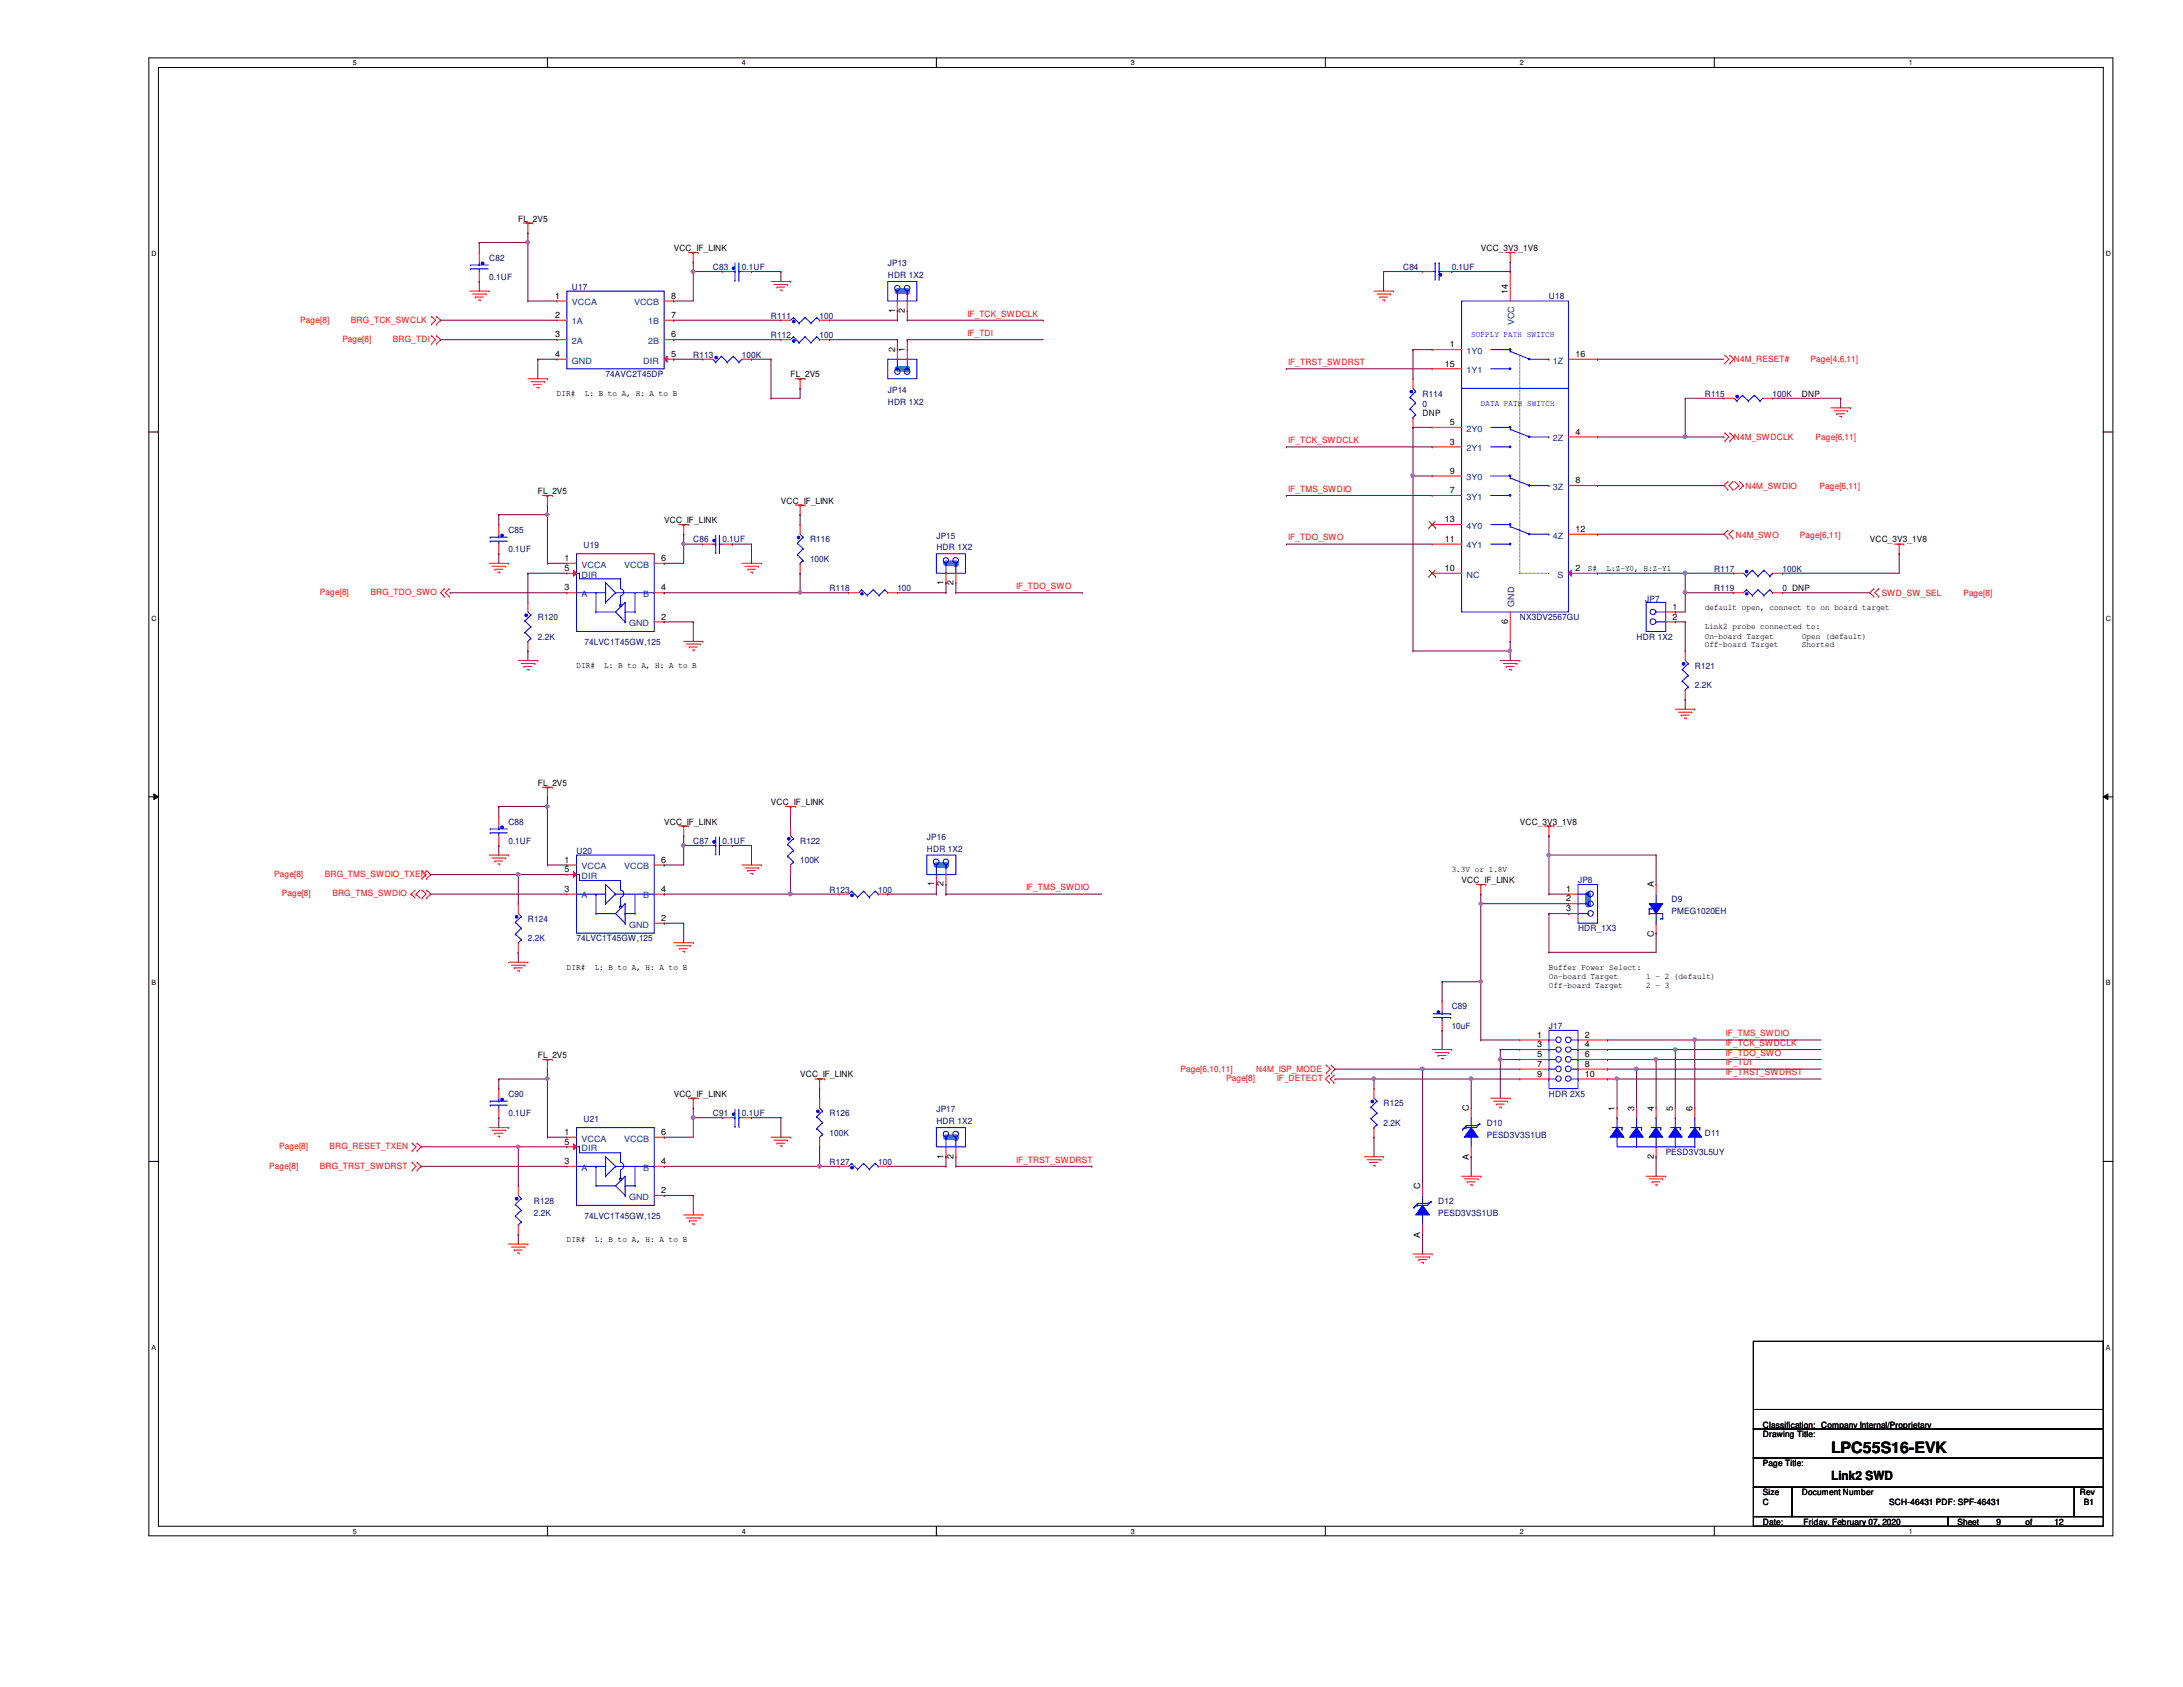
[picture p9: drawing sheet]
<svg xmlns="http://www.w3.org/2000/svg" width="279mm" height="216mm" viewBox="0 0 279 216" stroke-linecap="round" stroke-linejoin="round" font-family="sans-serif">
<defs><g id="words">
<text font-size="2" x="234.4" y="186">LPC55S16-EVK</text>
<text font-size="1.6" x="234.4" y="189.4">Link2 SWD</text>
<g font-size="1.1">
<text x="66.3" y="28.4">FL_2V5</text>
<text x="86.2" y="32.1">VCC_IF_LINK</text>
<text x="189.5" y="32.1">VCC_3V3_1V8</text>
<text x="71" y="38.2">1</text>
<text x="71" y="40.7">2</text>
<text x="85.9" y="40.7">7</text>
<text x="85.9" y="38.2">8</text>
<text x="114.6" y="40" transform="rotate(-90 114.6 40)">1</text>
<text x="115.8" y="40" transform="rotate(-90 115.8 40)">2</text>
<text x="193" y="37.6" transform="rotate(-90 193 37.6)">14</text>
<text x="71" y="43.2">3</text>
<text x="71" y="45.7">4</text>
<text x="85.9" y="45.7">5</text>
<text x="85.9" y="43.2">6</text>
<text x="114.6" y="45.1" transform="rotate(-90 114.6 45.1)">2</text>
<text x="115.8" y="45.1" transform="rotate(-90 115.8 45.1)">1</text>
<text x="184.9" y="46.9">15</text>
<text x="185.5" y="44.4">1</text>
<text x="201.6" y="45.7">16</text>
<text x="71.3" y="50.6">DIR#</text>
<text x="74.8" y="50.6">L: B to A, H: A to B</text>
<text x="101.2" y="48.3">FL_2V5</text>
<text x="182.1" y="53.3">DNP</text>
<text x="230.6" y="50.8">DNP</text>
<text x="185.5" y="56.9">3</text>
<text x="185.5" y="54.4">5</text>
<text x="201.6" y="55.6">4</text>
<text x="68.8" y="63.2">FL_2V5</text>
<text x="99.9" y="64.5">VCC_IF_LINK</text>
<text x="185.5" y="63.1">7</text>
<text x="185.5" y="60.6">9</text>
<text x="201.6" y="61.8">8</text>
<text x="72.3" y="71.8">1</text>
<text x="84.6" y="71.8">6</text>
<text x="85" y="66.9">VCC_IF_LINK</text>
<text x="184.9" y="69.3">11</text>
<text x="184.9" y="66.8">13</text>
<text x="201.6" y="68.1">12</text>
<text x="239.3" y="69.4">VCC_3V3_1V8</text>
<text x="72.3" y="75.6">3</text>
<text x="72.3" y="73.1">5</text>
<text x="84.6" y="75.6">4</text>
<text x="120.8" y="74.9" transform="rotate(-90 120.8 74.9)">1</text>
<text x="122" y="74.9" transform="rotate(-90 122 74.9)">2</text>
<text x="184.9" y="73.1">10</text>
<text x="201.6" y="73.1">2</text>
<text x="203.2" y="73">S#</text>
<text x="205.6" y="73">L:Z-Y0, H:Z-Y1</text>
<text x="84.6" y="79.3">2</text>
<text x="193" y="79.8" transform="rotate(-90 193 79.8)">6</text>
<text x="214.1" y="78">1</text>
<text x="214.1" y="79.3">2</text>
<text x="218.2" y="80.5">Link2 probe connected to:</text>
<text x="218.2" y="81.7">On-board Target</text>
<text x="218.2" y="82.8">Off-board Target</text>
<text x="218.2" y="78">default open, connect to on board target</text>
<text x="230.6" y="81.7">Open (default)</text>
<text x="230.6" y="82.8">Shorted</text>
<text x="73.8" y="85.5">DIR#</text>
<text x="77.3" y="85.5">L: B to A, H: A to B</text>
<text x="68.8" y="100.5">FL_2V5</text>
<text x="85" y="105.5">VCC_IF_LINK</text>
<text x="98.7" y="103">VCC_IF_LINK</text>
<text x="194.5" y="105.5">VCC_3V3_1V8</text>
<text x="72.3" y="110.4">1</text>
<text x="72.3" y="111.6">5</text>
<text x="84.6" y="110.4">6</text>
<text x="119.5" y="113.5" transform="rotate(-90 119.5 113.5)">1</text>
<text x="120.8" y="113.5" transform="rotate(-90 120.8 113.5)">2</text>
<text x="185.8" y="111.6">3.3V or 1.8V</text>
<text x="187.1" y="113">VCC_IF_LINK</text>
<text x="211.7" y="113.5" transform="rotate(-90 211.7 113.5)">A</text>
<text x="72.3" y="114.1">3</text>
<text x="84.6" y="117.9">2</text>
<text x="84.6" y="114.1">4</text>
<text x="200.4" y="114.1">1</text>
<text x="200.4" y="115.4">2</text>
<text x="200.4" y="116.6">3</text>
<text x="211.7" y="119.9" transform="rotate(-90 211.7 119.9)">C</text>
<text x="72.6" y="124.1">DIR#</text>
<text x="76.1" y="124.1">L: B to A, H: A to B</text>
<text x="198.2" y="124.1">Buffer Power Select:</text>
<text x="198.2" y="125.3">On-board Target</text>
<text x="210.7" y="125.3">1 - 2 (default)</text>
<text x="198.2" y="126.4">Off-board Target</text>
<text x="210.7" y="126.4">2 - 3</text>
<text x="68.8" y="135.4">FL_2V5</text>
<text x="102.4" y="137.9">VCC_IF_LINK</text>
<text x="196.7" y="132.8">1</text>
<text x="196.7" y="134">3</text>
<text x="196.7" y="135.3">5</text>
<text x="196.7" y="136.5">7</text>
<text x="196.7" y="137.8">9</text>
<text x="202.9" y="132.8">2</text>
<text x="202.9" y="134">4</text>
<text x="202.9" y="135.3">6</text>
<text x="202.9" y="136.5">8</text>
<text x="202.9" y="137.8">10</text>
<text x="86.2" y="140.4">VCC_IF_LINK</text>
<text x="188" y="142.2" transform="rotate(-90 188 142.2)">C</text>
<text x="206.7" y="142.2" transform="rotate(-90 206.7 142.2)">1</text>
<text x="209.2" y="142.2" transform="rotate(-90 209.2 142.2)">3</text>
<text x="211.7" y="142.2" transform="rotate(-90 211.7 142.2)">4</text>
<text x="214.1" y="142.2" transform="rotate(-90 214.1 142.2)">5</text>
<text x="216.6" y="142.2" transform="rotate(-90 216.6 142.2)">6</text>
<text x="72.3" y="145.2">1</text>
<text x="72.3" y="149">3</text>
<text x="72.3" y="146.5">5</text>
<text x="84.6" y="149">4</text>
<text x="84.6" y="145.2">6</text>
<text x="120.8" y="148.3" transform="rotate(-90 120.8 148.3)">1</text>
<text x="122" y="148.3" transform="rotate(-90 122 148.3)">2</text>
<text x="188" y="148.4" transform="rotate(-90 188 148.4)">A</text>
<text x="211.7" y="148.3" transform="rotate(-90 211.7 148.3)">2</text>
<text x="84.6" y="152.7">2</text>
<text x="181.8" y="152.1" transform="rotate(-90 181.8 152.1)">C</text>
<text x="72.6" y="158.9">DIR#</text>
<text x="76.1" y="158.9">L: B to A, H: A to B</text>
<text x="181.8" y="158.4" transform="rotate(-90 181.8 158.4)">A</text>
<text x="225.6" y="183.9">Drawing Title:</text>
<text x="225.6" y="182.7">Classification: Company Internal/Proprietary</text>
<text x="225.6" y="187.7">Page Title:</text>
<text x="225.6" y="191.4">Size</text>
<text x="230.6" y="191.4">Document Number</text>
<text x="266.2" y="191.4">Rev</text>
<text x="225.6" y="195.2">Date:</text>
<text x="225.6" y="192.7">C</text>
<text x="230.8" y="195.2">Friday, February 07, 2020</text>
<text x="241.8" y="192.7">SCH-46431 PDF: SPF-46431</text>
<text x="250.5" y="195.2">Sheet</text>
<text x="255.5" y="195.2">9</text>
<text x="259.2" y="195.2">of</text>
<text x="263" y="195.2">12</text>
<text x="266.7" y="192.7">B1</text>
</g>
<g font-size="1.1" fill="#000080">
<text x="62.6" y="33.4">C82</text>
<text x="62.6" y="35.8">0.1UF</text>
<text x="91.2" y="34.6">C83</text>
<text x="95" y="34.6">0.1UF</text>
<text x="113.6" y="34.1">JP13</text>
<text x="113.6" y="35.6">HDR 1X2</text>
<text x="179.6" y="34.6">C84</text>
<text x="185.8" y="34.6">0.1UF</text>
<text x="73.2" y="37.1">U17</text>
<text x="98.7" y="40.8">R111</text>
<text x="104.9" y="40.8">100</text>
<text x="198.2" y="38.3">U18</text>
<text x="88.7" y="45.8">R113</text>
<text x="95" y="45.8">100K</text>
<text x="98.7" y="43.3">R112</text>
<text x="104.9" y="43.3">100</text>
<text x="77.5" y="48.3">74AVC2T45DP</text>
<text x="113.6" y="50.2">JP14</text>
<text x="113.6" y="51.8">HDR 1X2</text>
<text x="182.1" y="50.8">R114</text>
<text x="182.1" y="52">0</text>
<text x="218.2" y="50.8">R115</text>
<text x="226.9" y="50.8">100K</text>
<text x="65.1" y="68.2">C85</text>
<text x="65.1" y="70.7">0.1UF</text>
<text x="74.7" y="70.2">U19</text>
<text x="88.7" y="69.4">C86</text>
<text x="92.5" y="69.4">0.1UF</text>
<text x="103.7" y="69.4">R116</text>
<text x="103.7" y="71.9">100K</text>
<text x="119.8" y="68.9">JP15</text>
<text x="119.8" y="70.4">HDR 1X2</text>
<text x="106.2" y="75.6">R118</text>
<text x="114.9" y="75.6">100</text>
<text x="210.6" y="77">JP7</text>
<text x="219.4" y="73.2">R117</text>
<text x="219.4" y="75.6">R119</text>
<text x="228.1" y="73.2">100K</text>
<text x="228.1" y="75.6">0 DNP</text>
<text x="68.8" y="79.4">R120</text>
<text x="68.8" y="81.9">2.2K</text>
<text x="74.8" y="82.5">74LVC1T45GW,125</text>
<text x="194.5" y="79.4">NX3DV2567GU</text>
<text x="209.5" y="81.9">HDR 1X2</text>
<text x="216.9" y="85.6">R121</text>
<text x="216.9" y="88.1">2.2K</text>
<text x="65.1" y="105.5">C88</text>
<text x="118.6" y="107.5">JP16</text>
<text x="65.1" y="108">0.1UF</text>
<text x="73.8" y="109.3">U20</text>
<text x="88.7" y="108">C87</text>
<text x="92.5" y="108">0.1UF</text>
<text x="102.4" y="108">R122</text>
<text x="102.4" y="110.5">100K</text>
<text x="118.6" y="109">HDR 1X2</text>
<text x="202" y="113">JP8</text>
<text x="67.6" y="118">R124</text>
<text x="106.2" y="114.3">R123</text>
<text x="112.4" y="114.3">100</text>
<text x="202" y="119.2">HDR_1X3</text>
<text x="214" y="115.5">D9</text>
<text x="214" y="117">PMEG1020EH</text>
<text x="67.6" y="120.5">2.2K</text>
<text x="73.8" y="120.5">74LVC1T45GW,125</text>
<text x="185.8" y="129.2">C89</text>
<text x="185.8" y="131.7">10uF</text>
<text x="198.2" y="131.7">J17</text>
<text x="65.1" y="140.4">C90</text>
<text x="65.1" y="142.9">0.1UF</text>
<text x="74.7" y="143.6">U21</text>
<text x="91.2" y="142.9">C91</text>
<text x="95" y="142.9">0.1UF</text>
<text x="106.2" y="142.9">R126</text>
<text x="119.8" y="142.4">JP17</text>
<text x="119.8" y="143.8">HDR 1X2</text>
<text x="177.1" y="141.6">R125</text>
<text x="198.2" y="140.4">HDR 2X5</text>
<text x="106.2" y="145.4">100K</text>
<text x="106.2" y="149.1">R127</text>
<text x="112.4" y="149.1">100</text>
<text x="177.1" y="144.1">2.2K</text>
<text x="190.3" y="144.1">D10</text>
<text x="190.3" y="145.6">PESD3V3S1UB</text>
<text x="213.2" y="147.8">PESD3V3L5UY</text>
<text x="218.2" y="145.4">D11</text>
<text x="68.3" y="154.1">R128</text>
<text x="68.3" y="155.6">2.2K</text>
<text x="74.8" y="156">74LVC1T45GW,125</text>
<text x="184.1" y="154.1">D12</text>
<text x="184.1" y="155.6">PESD3V3S1UB</text>
</g>
<g font-size="1.1" fill="#f00">
<text x="38.4" y="41.3">Page[8]</text>
<text x="44.9" y="41.3">BRG_TCK_SWCLK</text>
<text x="123.8" y="40.5">IF_TCK_SWDCLK</text>
<text x="43.8" y="43.8">Page[8]</text>
<text x="50.3" y="43.8">BRG_TDI</text>
<text x="123.8" y="43">IF_TDI</text>
<text x="164.9" y="46.7">IF_TRST_SWDRST</text>
<text x="221.9" y="46.3">N4M_RESET#</text>
<text x="231.7" y="46.3">Page[4,6,11]</text>
<text x="164.9" y="56.7">IF_TCK_SWDCLK</text>
<text x="221.9" y="56.3">N4M_SWDCLK</text>
<text x="232.4" y="56.3">Page[6,11]</text>
<text x="164.9" y="62.9">IF_TMS_SWDIO</text>
<text x="223.4" y="62.6">N4M_SWDIO</text>
<text x="232.9" y="62.6">Page[6,11]</text>
<text x="164.9" y="69.2">IF_TDO_SWO</text>
<text x="222.2" y="68.8">N4M_SWO</text>
<text x="230.4" y="68.8">Page[6,11]</text>
<text x="40.9" y="76.2">Page[8]</text>
<text x="47.4" y="76.2">BRG_TDO_SWO</text>
<text x="130" y="75.4">IF_TDO_SWO</text>
<text x="240.8" y="76.3">SWD_SW_SEL</text>
<text x="251.3" y="76.3">Page[8]</text>
<text x="35.1" y="112.3">Page[8]</text>
<text x="41.6" y="112.3">BRG_TMS_SWDIO_TXEN</text>
<text x="131.3" y="114">IF_TMS_SWDIO</text>
<text x="36.1" y="114.7">Page[8]</text>
<text x="42.5" y="114.7">BRG_TMS_SWDIO</text>
<text x="151.1" y="137.2">Page[6,10,11]</text>
<text x="160.8" y="137.2">N4M_ISP_MODE</text>
<text x="220.9" y="132.6">IF_TMS_SWDIO</text>
<text x="220.9" y="133.9">IF_TCK_SWDCLK</text>
<text x="220.9" y="135.1">IF_TDO_SWO</text>
<text x="220.9" y="136.4">IF_TDI</text>
<text x="220.9" y="137.6">IF_TRST_SWDRST</text>
<text x="156.9" y="138.4">Page[8]</text>
<text x="163.4" y="138.4">IF_DETECT</text>
<text x="34.5" y="149.6">Page[8]</text>
<text x="35.7" y="147.1">Page[8]</text>
<text x="40.9" y="149.6">BRG_TRST_SWDRST</text>
<text x="42.2" y="147.1">BRG_RESET_TXEN</text>
<text x="130" y="148.8">IF_TRST_SWDRST</text>
</g>
<g font-size="1.1" fill="#004080">
<text x="73.2" y="39.1">VCCA</text>
<text x="73.2" y="41.5">1A</text>
<text x="81.2" y="39.1">VCCB</text>
<text x="83" y="41.5">1B</text>
<text x="193.8" y="41.6" transform="rotate(-90 193.8 41.6)">VCC</text>
<text x="73.2" y="44">2A</text>
<text x="73.2" y="46.5">GND</text>
<text x="82.3" y="46.5">DIR</text>
<text x="83" y="44">2B</text>
<text x="187.7" y="45.3">1Y0</text>
<text x="187.7" y="47.8">1Y1</text>
<text x="198.8" y="46.5">1Z</text>
<text x="187.7" y="57.7">2Y1</text>
<text x="187.7" y="55.2">2Y0</text>
<text x="198.8" y="56.5">2Z</text>
<text x="187.7" y="64">3Y1</text>
<text x="187.7" y="61.5">3Y0</text>
<text x="198.8" y="62.7">3Z</text>
<text x="187.7" y="70.2">4Y1</text>
<text x="187.7" y="67.7">4Y0</text>
<text x="198.8" y="68.9">4Z</text>
<text x="74.4" y="72.6">VCCA</text>
<text x="74.4" y="76.4">A</text>
<text x="74.4" y="73.9">DIR</text>
<text x="79.9" y="72.6">VCCB</text>
<text x="82.3" y="76.4">B</text>
<text x="187.7" y="73.9">NC</text>
<text x="193.8" y="77.7" transform="rotate(-90 193.8 77.7)">GND</text>
<text x="199.3" y="73.9">S</text>
<text x="80.5" y="80.1">GND</text>
<text x="74.4" y="111.3">VCCA</text>
<text x="74.4" y="112.5">DIR</text>
<text x="79.9" y="111.3">VCCB</text>
<text x="74.4" y="115">A</text>
<text x="80.5" y="118.7">GND</text>
<text x="82.3" y="115">B</text>
<text x="74.4" y="146.1">VCCA</text>
<text x="74.4" y="149.8">A</text>
<text x="74.4" y="147.3">DIR</text>
<text x="79.9" y="146.1">VCCB</text>
<text x="82.3" y="149.8">B</text>
<text x="80.5" y="153.5">GND</text>
</g>
<g font-size="1.1" fill="#00f">
<text x="188.3" y="43.2">SUPPLY PATH SWITCH</text>
<text x="189.5" y="51.9">DATA PATH SWITCH</text>
</g>
<g font-size=".9">
<text x="45.2" y="8.3">5</text>
<text x="95" y="8.3">4</text>
<text x="144.7" y="8.3">3</text>
<text x="194.5" y="8.3">2</text>
<text x="244.3" y="8.3">1</text>
<text x="19.4" y="32.8">D</text>
<text x="269.5" y="32.8">D</text>
<text x="19.4" y="79.4">C</text>
<text x="269.5" y="79.4">C</text>
<text x="19.4" y="126.1">B</text>
<text x="269.5" y="126.1">B</text>
<text x="19.4" y="172.8">A</text>
<text x="269.5" y="172.8">A</text>
<text x="45.2" y="196.3">5</text>
<text x="95" y="196.3">4</text>
<text x="144.7" y="196.3">3</text>
<text x="194.5" y="196.3">2</text>
<text x="244.3" y="196.3">1</text>
</g>
</g></defs>
<path d="M19.1 7.4h251.3v189.2h-251.3zM20.3 8.6h248.9v186.7h-248.9z" fill="none" stroke="#000" stroke-width=".13"/>
<g fill="#fff">
<path d="M45.2 7.5h.5v1.1h-.5z"/>
<path d="M45.2 195.5h.5v1h-.5z"/>
</g>
<path d="M70.1 7.4v1.2M70.1 195.3v1.3" fill="none" stroke="#000" stroke-width=".13"/>
<g fill="#fff">
<path d="M95 7.5h.5v1.1h-.5z"/>
<path d="M95 195.5h.5v1h-.5z"/>
</g>
<path d="M119.8 7.4v1.2M119.8 195.3v1.3" fill="none" stroke="#000" stroke-width=".13"/>
<g fill="#fff">
<path d="M144.7 7.5h.5v1.1h-.5z"/>
<path d="M144.7 195.5h.5v1h-.5z"/>
</g>
<path d="M169.6 7.4v1.2M169.6 195.3v1.3" fill="none" stroke="#000" stroke-width=".13"/>
<g fill="#fff">
<path d="M194.5 7.5h.5v1.1h-.5z"/>
<path d="M194.5 195.5h.5v1h-.5z"/>
</g>
<path d="M219.4 7.4v1.2M219.4 195.3v1.3" fill="none" stroke="#000" stroke-width=".13"/>
<g fill="#fff">
<path d="M244.3 7.5h.5v1.1h-.5z"/>
<path d="M244.3 195.5h.5v1h-.5z"/>
<path d="M19.4 32h.6v1h-.6z"/>
<path d="M269.5 32h.7v1h-.7z"/>
<path d="M19.4 78.6h.6v1h-.6z"/>
<path d="M269.5 78.6h.7v1h-.7z"/>
</g>
<path d="M19.1 55.3h1.2M269.2 55.3h1.2" fill="none" stroke="#000" stroke-width=".13"/>
<g fill="#fff">
<path d="M19.4 125.3h.6v1h-.6z"/>
<path d="M269.5 125.3h.6v1h-.6z"/>
</g>
<path d="M19.1 102h1.2M19.7 101.6l.6 .4-.6 .3zM269.2 102l.6-.4v.7zM269.2 102h1.2" fill="none" stroke="#000" stroke-width=".13"/>
<path d="M19.7 101.6l.6 .4-.6 .3zM269.2 102l.6-.4v.7z" fill="#000"/>
<g fill="#fff">
<path d="M19.4 172h.5v1h-.5z"/>
<path d="M269.5 172h.6v1h-.6z"/>
</g>
<path d="M19.1 148.6h1.2M269.2 148.6h1.2" fill="none" stroke="#000" stroke-width=".13"/>
<path d="M203.2 114.4v1.3" fill="none" stroke="#0080ff" stroke-width=".72"/>
<circle cx="203.2" cy="115.7" r=".36" fill="#0080ff"/>
<path d="M121.1 145.5h1.2" fill="none" stroke="#0080ff" stroke-width=".72"/>
<circle cx="122.3" cy="145.5" r=".36" fill="#0080ff"/>
<path d="M119.8 110.7h1.3" fill="none" stroke="#0080ff" stroke-width=".72"/>
<circle cx="121.1" cy="110.7" r=".36" fill="#0080ff"/>
<path d="M121.1 72.1h1.2" fill="none" stroke="#0080ff" stroke-width=".72"/>
<circle cx="122.3" cy="72.1" r=".36" fill="#0080ff"/>
<path d="M114.9 47.2h1.2" fill="none" stroke="#0080ff" stroke-width=".72"/>
<circle cx="116.1" cy="47.2" r=".36" fill="#0080ff"/>
<path d="M114.9 37.3h1.2" fill="none" stroke="#0080ff" stroke-width=".72"/>
<circle cx="116.1" cy="37.3" r=".36" fill="#0080ff"/>
<g fill="none" stroke="#f00" stroke-width=".13">
<path d="M67 28.5h1.2M67.6 29.8h.1M67.6 28.5v1.3M68.2 28.5h.1M98.7 36h2.5M99.1 36.4h1.7M99.4 36.7h.1M99.4 36.7h1M99.8 37.1h.3M100.1 37.1h.1M100.8 36.4h.1M101.2 36h.1"/>
<path d="M67.6 48.5h2.5M67.9 48.9h1.8M68.3 49.2h.1M68.3 49.2h1M68.7 49.6h.3M69 49.6h.1M69.7 48.9h.1M70.1 48.5h.1M62.6 72.1h2.5M62.9 72.5h1.8M63.3 72.9h.1M63.3 72.9h1"/>
<path d="M63.7 73.2h.3M64 73.2h.1M64.7 72.5h.1M65.1 72.1h.1M95 72.1h2.5M95.3 72.5h1.8M95.7 72.9h.1M95.7 72.9h1M96.1 73.2h.2M96.3 73.2h.1M97.1 72.5h.1M97.5 72.1h.1"/>
<path d="M87.5 82.1h2.5M87.8 82.4h1.8M88.2 82.8h.1M88.2 82.8h1M88.6 83.2h.3M88.9 83.2h.1M89.6 82.4h.1M90 82.1h.1M192 84.5h2.5M192.4 84.9h1.7M192.8 85.3h.1M192.8 85.3h1"/>
<path d="M193.2 85.7h.2M193.4 85.7h.1M194.1 84.9h.1M194.5 84.5h.1M214.4 90.8h2.5M214.8 91.1h1.7M215.2 91.5h.1M215.2 91.5h1M215.6 91.9h.2M215.8 91.9h.1M216.5 91.1h.1M216.9 90.8h.1"/>
<path d="M95 110.7h2.5M95.3 111.1h1.8M95.7 111.4h.1M95.7 111.4h1M96.1 111.8h.2M96.3 111.8h.1M97.1 111.1h.1M97.5 110.7h.1M65.1 123.1h2.5M65.4 123.5h1.8M65.8 123.9h.1M65.8 123.9h1"/>
<path d="M66.2 124.2h.3M66.5 124.2h.1M67.2 123.5h.1M67.6 123.1h.1M86.2 120.6h2.5M86.6 121h1.7M87 121.4h.1M87 121.4h1M87.4 121.8h.2M87.6 121.8h.1M88.3 121h.1M88.7 120.6h.1"/>
<path d="M65.1 159.2h2.5M65.4 159.6h1.8M65.8 160h.1M65.8 160h1M67.2 159.6h.1M67.6 159.2h.1M87.5 155.5h2.5M87.8 155.9h1.8M88.2 156.3h.1M88.2 156.3h1M88.6 156.6h.3M88.9 156.6h.1"/>
<path d="M89.6 155.9h.1M90 155.5h.1M98.7 145.5h2.5M99.1 145.9h1.7M99.4 146.3h.1M99.4 146.3h1M99.8 146.6h.3M100.1 146.6h.1M100.8 145.9h.1M101.2 145.5h.1M174.6 148h2.5M175 148.4h1.7"/>
<path d="M175.3 148.8h.1M175.3 148.8h1.1M175.7 149.1h.3M176 149.1h.1M176.7 148.4h.1M177.1 148h.1M190.8 140.5h2.5M191.2 140.9h1.7M191.5 141.3h.1M191.5 141.3h1M191.9 141.7h.3M192.2 141.7h.1"/>
<path d="M192.9 140.9h.1M193.3 140.5h.1M66.2 160.4h.3M66.5 160.4h.1"/>
</g>
<path d="M67.3 28.5h.5l-.2 .2z" fill-rule="evenodd" fill="#f00"/>
<path d="M67.3 28.5h.5l-.2 .2zM101.8 48.5h1.2M102.4 49.7h.1M102.4 48.5v1.2M103 48.5h.1" fill="none" stroke="#f00" stroke-width=".13"/>
<path d="M102.2 48.5h.5l-.3 .1z" fill-rule="evenodd" fill="#f00"/>
<g fill="none" stroke="#f00" stroke-width=".13">
<path d="M60.1 37.3h2.5M60.5 37.6h1.7M60.8 38h.1M60.8 38h1M61.2 38.4h.3M61.5 38.4h.1M62.2 37.6h.1M62.6 37.3h.1M102.2 48.5h.5l-.3 .1zM69.4 63.4h1.3M70.1 64.6h.1M70.1 63.4v1.2"/>
<path d="M70.7 63.4h.1M66.3 84.5h2.5M66.7 84.9h1.8M67.1 85.3h.1M67.1 85.3h1M67.4 85.7h.3M67.7 85.7h.1M68.5 84.9h.1M68.8 84.5h.1M62.6 109.4h2.5M62.9 109.8h1.8M63.3 110.2h.1"/>
<path d="M63.3 110.2h1M63.7 110.6h.3M64 110.6h.1M64.7 109.8h.1M65.1 109.4h.1M62.6 144.3h2.5M62.9 144.7h1.8M63.3 145h.1M63.3 145h1M63.7 145.4h.3M64 145.4h.1M64.7 144.7h.1"/>
<path d="M65.1 144.3h.1"/>
</g>
<path d="M69.8 63.4h.5l-.2 .1z" fill-rule="evenodd" fill="#f00"/>
<path d="M69.8 63.4h.5l-.2 .1zM69.4 100.8h1.3M70.1 102h.1M70.1 100.8v1.2M70.7 100.8h.1" fill="none" stroke="#f00" stroke-width=".13"/>
<path d="M69.8 100.8h.5l-.2 .1z" fill-rule="evenodd" fill="#f00"/>
<path d="M69.8 100.8h.5l-.2 .1zM69.4 135.6h1.3M70.1 136.8h.1M70.1 135.6v1.2M70.7 135.6h.1" fill="none" stroke="#f00" stroke-width=".13"/>
<path d="M69.8 135.6h.5l-.2 .1z" fill-rule="evenodd" fill="#f00"/>
<g fill="none" stroke="#f00" stroke-width=".13">
<path d="M192.7 32.3h1.2M193.3 33.5h.1M193.3 32.3v1.2M193.9 32.3h.1M69.8 135.6h.5l-.2 .1zM183.3 134.3h2.5M183.7 134.7h1.7M184.1 135.1h.1M184.1 135.1h1M184.4 135.5h.3M184.7 135.5h.1M185.4 134.7h.1"/>
<path d="M185.8 134.3h.1M210.7 150.5h2.5M211.1 150.9h1.7M211.5 151.3h.1M211.5 151.3h.9M211.8 151.6h.3M212.1 151.6h.1M212.8 150.9h.1M213.2 150.5h.1"/>
</g>
<path d="M193 32.3h.5l-.2 .1z" fill-rule="evenodd" fill="#f00"/>
<path d="M193 32.3h.5l-.2 .1zM242.4 69.6h1.3M243.1 70.9h.1M243.1 69.6v1.3M243.7 69.6h.1" fill="none" stroke="#f00" stroke-width=".13"/>
<path d="M242.8 69.6h.5l-.2 .2z" fill-rule="evenodd" fill="#f00"/>
<g fill="none" stroke="#f00" stroke-width=".13">
<path d="M175.9 37.3h2.5M176.2 37.6h1.8M176.6 38h.1M176.6 38h1M177 38.4h.2M177.2 38.4h.1M178 37.6h.1M178.4 37.3h.1M242.8 69.6h.5l-.2 .2zM188.9 113.2h1.3M189.5 114.4h.1M189.5 113.2v1.2"/>
<path d="M190.2 113.2h.1M187.1 150.5h2.4M187.4 150.9h1.8M187.8 151.3h.1M187.8 151.3h1M188.2 151.6h.2M188.4 151.6h.1M189.2 150.9h.1M189.5 150.5h.1"/>
</g>
<path d="M189.3 113.2h.5l-.3 .1z" fill-rule="evenodd" fill="#f00"/>
<path d="M189.3 113.2h.5l-.3 .1zM197.7 105.7h1.2M198.2 107h.1M198.2 105.7v1.3M198.9 105.7h.1" fill="none" stroke="#f00" stroke-width=".13"/>
<path d="M198 105.7h.5l-.3 .1z" fill-rule="evenodd" fill="#f00"/>
<path d="M198 105.7h.5l-.3 .1zM104.3 138.1h1.2M104.9 139.3h.1M104.9 138.1v1.2M105.5 138.1h.1" fill="none" stroke="#f00" stroke-width=".13"/>
<path d="M104.6 138.1h.6l-.3 .1z" fill-rule="evenodd" fill="#f00"/>
<path d="M104.6 138.1h.6l-.3 .1zM88.1 140.5h1.3M88.7 141.8h.1M88.7 140.5v1.3M89.4 140.5h.1" fill="none" stroke="#f00" stroke-width=".13"/>
<path d="M88.5 140.5h.5l-.3 .2z" fill-rule="evenodd" fill="#f00"/>
<path d="M100.5 103.2h1.3M101.2 104.5h.1M101.2 103.2v1.3M101.8 103.2h.1M88.5 140.5h.5l-.3 .2z" fill="none" stroke="#f00" stroke-width=".13"/>
<path d="M100.9 103.2h.5l-.2 .1z" fill-rule="evenodd" fill="#f00"/>
<path d="M86.9 105.7h1.2M87.5 107h.1M87.5 105.7v1.3M88.1 105.7h.1M100.9 103.2h.5l-.2 .1z" fill="none" stroke="#f00" stroke-width=".13"/>
<path d="M87.2 105.7h.5l-.2 .1z" fill-rule="evenodd" fill="#f00"/>
<path d="M101.8 64.6h1.2M102.4 65.9h.1M102.4 64.6v1.3M103 64.6h.1M87.2 105.7h.5l-.2 .1z" fill="none" stroke="#f00" stroke-width=".13"/>
<path d="M102.2 64.6h.5l-.3 .2z" fill-rule="evenodd" fill="#f00"/>
<path d="M86.9 67.1h1.2M87.5 68.4h.1M87.5 67.1v1.3M88.1 67.1h.1M102.2 64.6h.5l-.3 .2z" fill="none" stroke="#f00" stroke-width=".13"/>
<path d="M87.2 67.1h.5l-.2 .2z" fill-rule="evenodd" fill="#f00"/>
<path d="M88.1 32.3h1.3M88.7 33.5h.1M88.7 32.3v1.2M89.4 32.3h.1M87.2 67.1h.5l-.2 .2z" fill="none" stroke="#f00" stroke-width=".13"/>
<path d="M88.5 32.3h.5l-.3 .1z" fill-rule="evenodd" fill="#f00"/>
<g fill="none" stroke="#f00" stroke-width=".13">
<path d="M88.5 32.3h.5l-.3 .1zM55.2 40.5h.1M55.2 41.5h.1M55.2 43h.1M55.2 44h.1M55.2 40.5l.6 .5-.6 .5M55.2 43l.6 .5-.6 .5M55.9 41.5h.1M55.9 40.5h.1M55.9 44h.1M55.9 43h.1M55.9 40.5l.5 .5-.5 .5"/>
<path d="M55.9 43l.5 .5-.5 .5M114.9 44.7h.1M114.9 44.7v1.3M116.1 44.7h.1M116.1 44.7v1.3M220.8 56.4h.1M220.8 55.4h.1M220.8 46.5h.1M220.8 45.5h.1M220.8 55.4l.5 .5-.5 .5M220.8 45.5l.5 .5-.5 .5M221.4 56.4h.1"/>
<path d="M221.4 55.4h.1M221.4 46.5h.1M221.4 45.5h.1M221.4 55.4l.5 .5-.5 .5M221.4 45.5l.5 .5-.5 .5M234.4 52.2h2.5M234.7 52.6h1.8M235.1 53h.1M235.1 53h1M235.5 53.3h.2M235.7 53.3h.1M236.5 52.6h.1"/>
<path d="M236.9 52.2h.1M56.9 75.4h.1M56.9 76.3h.1M56.9 75.4l-.5 .5 .5 .4M57.5 75.4h.1M57.5 76.3h.1M57.5 75.4l-.5 .5 .5 .4M221.1 67.9h.1M221.1 68.9h.1M221.1 61.6h.1M221.1 62.7h.1M221.1 67.9l-.5 .5 .5 .5"/>
<path d="M221.1 61.6l-.5 .5 .5 .6M221.8 68.9h.1M221.8 67.9h.1M221.8 62.7h.1M221.8 61.6h.1M221.8 67.9l-.5 .5 .5 .5M221.8 61.6l-.5 .5 .5 .6M222 61.6l.5 .5M222.5 62.1h.1M222.5 62.1l-.5 .6M222.6 61.6l.5 .5M223.1 62.1h.1"/>
<path d="M223.1 62.1l-.5 .6M239.8 75.4h.1M239.8 76.3h.1M239.8 75.4l-.5 .5 .5 .4M240.5 76.3h.1M240.5 75.4h.1M240.5 75.4l-.6 .5 .6 .4M52.6 114.4h.1M52.6 114.4l.5 .5M53.1 113.9l-.5 .5M53.3 114.4h.1M53.3 114.4l.5 .5"/>
<path d="M53.8 113.9l-.5 .5M54 113.9h.1M54 114.9h.1M54 111.4h.1M54 112.4h.1M54 113.9l.5 .5-.5 .5M54 111.4l.5 .5-.5 .5M54.6 114.9h.1M54.6 113.9h.1M54.6 112.4h.1M54.6 111.4h.1M54.6 113.9l.5 .5-.5 .5"/>
<path d="M54.6 111.4l.5 .5-.5 .5M169.8 136.3h.1M169.8 137.3h.1M169.8 136.3l.5 .5-.5 .5M170.1 137.6h.1M170.1 138.6h.1M170.1 137.6l-.5 .5 .5 .5M170.4 137.3h.1M170.4 136.3h.1M170.4 136.3l.5 .5-.5 .5M170.7 137.6h.1M170.7 138.6h.1"/>
<path d="M170.7 137.6l-.4 .5 .4 .5M52.7 146.3h.1M52.7 147.3h.1M52.7 148.8h.1M52.7 149.8h.1M52.7 146.3l.6 .5-.6 .5M52.7 148.8l.6 .5-.6 .5M53.4 147.3h.1M53.4 146.3h.1M53.4 149.8h.1M53.4 148.8h.1M53.4 146.3l.5 .5-.5 .5"/>
<path d="M53.4 148.8l.5 .5-.5 .5M180.8 160.5h2.5M181.2 160.9h1.8M181.6 161.2h.1M181.6 161.2h1M181.9 161.6h.3M182.2 161.6h.1M183 160.9h.1M183.3 160.5h.1"/>
</g>
<path d="M224.4 171.7h44.8v11.2h-44.8zM224.4 182.9h44.8v3.7h-44.8zM224.4 186.6h44.8v3.7h-44.8zM224.4 190.3h5v3.8h-5zM224.4 194.1h24.9v1.2h-24.9zM224.4 180.4h44.8M229.4 190.3h36.1v3.8h-36.1zM249.3 194.1h19.9v1.2h-19.9zM265.5 190.3h3.7v3.8h-3.7zM269.2 180.4h.1" fill="none" stroke="#000" stroke-width=".13"/>
<g fill="none" stroke="#00f" stroke-width=".13">
<path d="M113.6 46h3.7v2.5h-3.7zM114.9 47.2h.1M114.9 46v1.2M116.1 47.2h.1M116.1 46v1.2M110.3 75.5h.1M110.3 75.5l-.4 .4M110.3 75.5l.7 .7M111 76.2h.1M111.8 75.5h.1M111.8 75.5l-.8 .7M111.8 75.5l.7 .7"/>
<path d="M112.5 76.2h.1M113.2 75.5h.1M113.2 75.5l-.7 .7M113.2 75.5l.4 .4M113.6 75.9h.1"/>
<circle cx="114.8" cy="47.6" r=".35"/>
<circle cx="116.1" cy="47.6" r=".37"/>
</g>
<path d="M110.2 75.9h.2v.2h-.2z" fill-rule="evenodd" fill="#00f"/>
<path d="M110.2 75.9h.2v.2h-.2zM62.7 141.4h.1M62.7 140.9h.1M62.7 141.4h2.2M62.7 140.9h2.2M63.8 141.4h.1M63.8 141.4v.4" fill="none" stroke="#00f" stroke-width=".13"/>
<path d="M108.6 75.9h.1M108.6 75.9h1.3M113.6 75.9h1.3M114.9 75.9h.1" fill="none" stroke="#f00" stroke-width=".13"/>
<path d="M64.1 140.6h.3v.2h-.3z" fill-rule="evenodd" fill="#00f"/>
<path d="M60.2 34.4h.1M60.2 33.9h.1M60.2 34.4h2.3M60.2 33.9h2.3M61.3 34.4h.1M61.3 34.4v.4M63.8 140.9h.1M63.8 140.5v.4M64.1 140.6h.3v.2h-.3z" fill="none" stroke="#00f" stroke-width=".13"/>
<path d="M63.8 139.3h.1M63.8 139.3v1.2M63.8 143h.1M63.8 141.8v1.2" fill="none" stroke="#f00" stroke-width=".13"/>
<path d="M61.6 33.6h.3v.2h-.3z" fill-rule="evenodd" fill="#00f"/>
<path d="M61.3 33.9h.1M61.3 33.5v.4M61.6 33.6h.3v.2h-.3zM190.8 44.7h2.5M190.8 47.2h2.5M193.3 44.7h.1M193.3 47.2h.1M193.3 45h.1M193.3 45l2.4 1h2.5M198.2 46h.1" fill="none" stroke="#00f" stroke-width=".13"/>
<path d="M61.3 32.3h.1M61.3 36h.1M61.3 32.3v1.2M61.3 34.8v1.2" fill="none" stroke="#f00" stroke-width=".13"/>
<path d="M195.6 45.9h.2v.1h-.2z" fill-rule="evenodd" fill="#00f"/>
<path d="M195.6 45.9h.2v.1h-.2z" fill="none" stroke="#00f" stroke-width=".13"/>
<path d="M193.2 44.6h.1v.2h-.1z" fill-rule="evenodd" fill="#00f"/>
<path d="M193.2 44.6h.1v.2h-.1z" fill="none" stroke="#00f" stroke-width=".13"/>
<path d="M193.2 47.1h.1v.1h-.1z" fill-rule="evenodd" fill="#00f"/>
<path d="M193.2 47.1h.1v.1h-.1z" fill="none" stroke="#00f" stroke-width=".13"/>
<path d="M195.6 55.8h.2v.2h-.2z" fill-rule="evenodd" fill="#00f"/>
<path d="M195.6 55.8h.2v.2h-.2z" fill="none" stroke="#00f" stroke-width=".13"/>
<path d="M195.6 68.3h.2v.1h-.2z" fill-rule="evenodd" fill="#00f"/>
<path d="M195.6 68.3h.2v.1h-.2z" fill="none" stroke="#00f" stroke-width=".13"/>
<path d="M193.2 57.1h.1v.1h-.1z" fill-rule="evenodd" fill="#00f"/>
<path d="M193.2 57.1h.1v.1h-.1z" fill="none" stroke="#00f" stroke-width=".13"/>
<path d="M193.2 69.5h.1v.2h-.1z" fill-rule="evenodd" fill="#00f"/>
<path d="M190.8 54.7h2.5M193.3 54.7h.1M193.2 69.5h.1v.2h-.1zM193.3 61.2h.1M193.3 61.2l2.4 .9h2.5M198.2 62.1h.1" fill="none" stroke="#00f" stroke-width=".13"/>
<path d="M193.2 54.6h.1v.1h-.1z" fill-rule="evenodd" fill="#00f"/>
<path d="M190.8 57.2h2.5M193.2 54.6h.1v.1h-.1zM193.3 57.2h.1M190.8 60.9h2.5M193.3 60.9h.1" fill="none" stroke="#00f" stroke-width=".13"/>
<path d="M195.6 62h.2v.2h-.2z" fill-rule="evenodd" fill="#00f"/>
<path d="M190.8 63.4h2.5M193.3 63.4h.1M195.6 62h.2v.2h-.2z" fill="none" stroke="#00f" stroke-width=".13"/>
<path d="M193.2 63.3h.1v.2h-.1z" fill-rule="evenodd" fill="#00f"/>
<path d="M190.8 67.1h2.5M193.2 63.3h.1v.2h-.1zM193.3 67.1h.1" fill="none" stroke="#00f" stroke-width=".13"/>
<path d="M193.2 67h.1v.2h-.1z" fill-rule="evenodd" fill="#00f"/>
<path d="M193.3 54.9h.1M193.3 54.9l2.4 1h2.5M198.2 55.9h.1M190.8 69.6h2.5M193.2 67h.1v.2h-.1zM193.3 69.6h.1M193.3 67.4h.1M193.3 67.4l2.4 1h2.5M198.2 68.4h.1" fill="none" stroke="#00f" stroke-width=".13"/>
<path d="M193.2 60.8h.1v.2h-.1z" fill-rule="evenodd" fill="#00f"/>
<path d="M187.1 38.5h13.6v39.8h-13.6zM187.1 49.7h13.6M194.5 45.5v27.9M200.7 49.7h.1M193.2 60.8h.1v.2h-.1zM194.5 73.4h.1M194.5 73.4h3.7M198.2 73.4h.1" fill="none" stroke="#00f" stroke-width=".13"/>
<path d="M183.3 44.7h.1M183.3 44.7h3.8" fill="none" stroke="#f00" stroke-width=".13"/>
<path d="M200.7 73.4l.4-.4v.7z" fill="#f00"/>
<g fill="none" stroke="#f00" stroke-width=".13">
<path d="M193.3 34.8h.1M193.3 34.8v3.7M183.3 57.2h.1M183.3 54.7h.1M183.3 47.2h.1M183.3 57.2h3.8M183.3 54.7h3.8M183.3 47.2h3.8M200.7 55.9h3.8M200.7 46h3.8M204.5 55.9h.1M204.5 46h.1"/>
<path d="M183.3 63.4h.1M183.3 60.9h.1M183.3 73.4h.1M183.3 69.6h.1M183.3 67.1h.1M183.3 73.4h3.8M183.3 63.4h3.8M183.3 60.9h3.8M183.3 69.6h3.8M183.3 67.1h3.8M193.3 78.3v3.8M200.7 73.4l.4-.4v.7z"/>
<path d="M200.7 73.4h3.8M200.7 62.1h3.8M200.7 68.4h3.8M204.5 73.4h.1M204.5 62.1h.1M204.5 68.4h.1M193.3 82.1h.1"/>
</g>
<path d="M182.9 73.8h.1M182.9 67.6h.1M182.9 73l.8 .8M182.9 66.8l.8 .8M183.7 73l-.8 .8M183.7 66.8l-.8 .8M183.7 73.8h.1M183.7 67.6h.1" fill="none" stroke="#804000" stroke-width=".13"/>
<path d="M211.1 116.9h.1M211.1 116.3h.1M211.1 116.9h1.7v.7M211.1 116.3v.6M212 115.7h.1M212 118.2h.1M212 114.4v1.3M212 116.9v1.3M212.8 117.6h.1" fill="none" stroke="#00f" stroke-width=".13"/>
<path d="M211.1 115.7h1.7l-.8 1.2z" fill-rule="evenodd" fill="#00f"/>
<g fill="none" stroke="#00f" stroke-width=".13">
<path d="M221.9 51l.4 .3M222.3 51.3h.1M223 50.6h.1M223 50.6l-.7 .7M223 50.6l.8 .7M223.8 51.3h.1M224.5 50.6h.1M224.5 50.6l-.7 .7M224.5 50.6l.8 .7M225.3 51.3h.1M225.6 51h.1M225.6 51l-.3 .3"/>
<path d="M211.1 115.7h1.7l-.8 1.2zM211.1 116.3h.2M211.3 116.3h.1M212.6 117.6h.1M212.6 117.6h.2"/>
</g>
<path d="M212 113.2h.1M212 119.4h.1M212 113.2v1.2M212 118.2v1.2" fill="none" stroke="#f00" stroke-width=".13"/>
<path d="M222.2 50.6h.3v.3h-.3z" fill-rule="evenodd" fill="#00f"/>
<g fill="none" stroke="#00f" stroke-width=".13">
<path d="M101.6 40.6h.1M101.6 40.6l-.4 .4M101.6 40.6l.7 .8M102.3 41.4h.1M103 40.6h.1M103 40.6l-.7 .8M103 40.6l.8 .8M103.8 41.4h.1M104.5 40.6h.1M104.5 40.6l-.7 .8M104.5 40.6l.4 .4M104.9 41h.1"/>
<path d="M222.2 50.6h.3v.3h-.3z"/>
</g>
<path d="M220.6 51h.1M220.6 51h1.3M225.6 51h1.3M226.9 51h.1" fill="none" stroke="#f00" stroke-width=".13"/>
<path d="M101.5 41h.2v.3h-.2z" fill-rule="evenodd" fill="#00f"/>
<path d="M101.5 41h.2v.3h-.2zM91.6 109.3h.1M91.6 107.1v2.2M92.1 109.3h.1M92.1 108.2h.1M92.1 107.1v2.2M92.1 108.2h.4" fill="none" stroke="#00f" stroke-width=".13"/>
<path d="M99.9 41h.1M99.9 41h1.3M104.9 41h1.3M106.2 41h.1" fill="none" stroke="#f00" stroke-width=".13"/>
<path d="M91.3 107.6h.2v.3h-.2z" fill-rule="evenodd" fill="#00f"/>
<g fill="none" stroke="#00f" stroke-width=".13">
<path d="M101.6 43.1h.1M101.6 43.1l-.4 .4M101.6 43.1l.7 .8M102.3 43.9h.1M103 43.1h.1M103 43.1l-.7 .8M103 43.1l.8 .8M103.8 43.9h.1M104.5 43.1h.1M104.5 43.1l-.7 .8M104.5 43.1l.4 .4M104.9 43.5h.1"/>
<path d="M91.2 108.2h.4M91.3 107.6h.2v.3h-.2zM91.6 108.2h.1"/>
</g>
<path d="M90 108.2h.1M90 108.2h1.2M92.5 108.2h1.2M93.7 108.2h.1" fill="none" stroke="#f00" stroke-width=".13"/>
<path d="M101.5 43.5h.2v.3h-.2z" fill-rule="evenodd" fill="#00f"/>
<path d="M101.5 43.5h.2v.3h-.2zM183.4 130.2h2.3M183.4 129.8h2.3M184.6 130.2h.1M184.6 130.2v.4M185.7 130.2h.1M185.7 129.8h.1" fill="none" stroke="#00f" stroke-width=".13"/>
<path d="M99.9 43.5h.1M99.9 43.5h1.3M104.9 43.5h1.3M106.2 43.5h.1" fill="none" stroke="#f00" stroke-width=".13"/>
<path d="M184 129.4h.2v.3h-.2z" fill-rule="evenodd" fill="#00f"/>
<path d="M91.6 70.7h.1M91.6 68.5v2.2M92.1 70.7h.1M92.1 69.6h.1M92.1 68.5v2.2M92.1 69.6h.4M184 129.4h.2v.3h-.2zM184.6 129.8h.1M184.6 129.4v.4" fill="none" stroke="#00f" stroke-width=".13"/>
<path d="M184.6 128.1h.1M184.6 131.9h.1M184.6 128.1v1.3M184.6 130.6v1.3" fill="none" stroke="#f00" stroke-width=".13"/>
<path d="M91.3 69h.2v.3h-.2z" fill-rule="evenodd" fill="#00f"/>
<g fill="none" stroke="#00f" stroke-width=".13">
<path d="M73.8 70.9h9.9v9.9h-9.9zM73.8 75.9h.1M73.8 75.9h3.7M73.8 73.4h.4M74.2 73.4h.1M74.2 73.4v.7h5.2M76.3 78.3h.1M76.3 75.9h.1M76.3 78.3h2.5M76.3 75.9v2.4M77.5 77.1h.1M77.5 74.6h.1"/>
<path d="M77.5 74.6l1.3 1.3M77.5 74.6v2.5M78.8 75.9h.1M78.8 75.9l-1.3 1.2M78.8 78.3l1.2 1.3M78.8 75.9h4.9M79.3 77.4h.2v.2h-.2zM79.4 74.1v1.3a.45 .45 0 0 1 .4 .4 .45 .45 0 0 1-.4 .4M79.4 74.1h.1M79.4 77.3h.1M79.4 76.3v1M80 77.1h.1"/>
<path d="M80 79.6h.1M80 78.3h.1M80 77.1l-1.2 1.2M80 77.1v2.5M80 78.3h1.3M81.3 78.3h.1M81.3 75.9v2.4M83.7 75.9h.1M91.2 69.6h.4M91.3 69h.2v.3h-.2zM91.6 69.6h.1M118.6 109.4h3.7v2.5h-3.7z"/>
<path d="M119.8 110.7h.1M119.8 110.7v1.2M121.1 110.7h.1M121.1 110.7v1.2"/>
<circle cx="119.8" cy="110.3" r=".37"/>
<circle cx="121.1" cy="110.3" r=".35"/>
</g>
<g fill="none" stroke="#f00" stroke-width=".13">
<path d="M72.6 72.1h.1M72.6 75.9h.1M72.6 72.1h1.2M72.6 75.9h1.2M83.7 79.6h1.3M83.7 75.9h1.3M85 79.6h.1M85 75.9h.1M90 69.6h.1M90 69.6h1.2M92.5 69.6h1.2M93.7 69.6h.1"/>
<path d="M119.8 113.2h.1M119.8 111.9v1.3M121.1 113.2h.1M121.1 111.9v1.3"/>
</g>
<path d="M73.4 73l.4 .4-.4 .3z" fill="#f00"/>
<path d="M72.6 73.4h.1M72.6 73.4h1.2M73.4 73l.4 .4-.4 .3zM83.7 72.1h1.3M85 72.1h.1" fill="none" stroke="#f00" stroke-width=".13"/>
<path d="M215.3 85.7h.1M215.3 87.2h.1M215.3 85.7l.8 .7M215.3 87.2l.8 .7M215.7 88.3h.1M215.7 84.5l.4 .4M216.1 84.9h.1M216.1 86.4h.1M216.1 87.9h.1M216.1 84.9l-.8 .8M216.1 86.4l-.8 .8M216.1 87.9l-.4 .4" fill="none" stroke="#00f" stroke-width=".13"/>
<path d="M215.3 84.8h.3v.3h-.3z" fill-rule="evenodd" fill="#00f"/>
<g fill="none" stroke="#00f" stroke-width=".13">
<path d="M102.1 69.5h.1M102.1 71h.1M102.1 69.5l.7 .7M102.1 71l.7 .8M102.4 72.1h.1M102.4 68.4l.4 .3M102.8 68.7h.1M102.8 70.2h.1M102.8 71.8h.1M102.8 68.7l-.7 .8M102.8 70.2l-.7 .8M102.8 71.8l-.4 .3"/>
<path d="M215.3 84.8h.3v.3h-.3z"/>
</g>
<path d="M215.7 83.3h.1M215.7 89.5h.1M215.7 83.3v1.2M215.7 88.3v1.2" fill="none" stroke="#f00" stroke-width=".13"/>
<path d="M102.1 68.7h.2v.2h-.2z" fill-rule="evenodd" fill="#00f"/>
<path d="M72.6 37.3h12.4v9.9h-12.4zM102.1 68.7h.2v.2h-.2z" fill="none" stroke="#00f" stroke-width=".13"/>
<path d="M71.3 38.5h.1M71.3 38.5h1.3M71.3 41h.1M71.3 43.5h.1M71.3 46h.1M71.3 41h1.3M71.3 43.5h1.3M71.3 46h1.3M102.4 67.1h.1M102.4 73.4h.1M102.4 67.1v1.3M102.4 72.1v1.3" fill="none" stroke="#f00" stroke-width=".13"/>
<path d="M85.4 45.6v.8l-.4-.4z" fill="#f00"/>
<path d="M85 38.5h1.2M86.2 38.5h.1M85 46h1.2M85 43.5h1.2M85 41h1.2M85.4 45.6v.8l-.4-.4zM86.2 46h.1M86.2 43.5h.1M86.2 41h.1" fill="none" stroke="#f00" stroke-width=".13"/>
<path d="M100.8 108.1h.1M100.8 109.6h.1M100.8 108.1l.8 .7M100.8 109.6l.8 .7M101.2 110.7h.1M101.2 107l.4 .3M101.6 107.3h.1M101.6 108.8h.1M101.6 110.3h.1M101.6 107.3l-.8 .8M101.6 108.8l-.8 .8M101.6 110.3l-.4 .4" fill="none" stroke="#00f" stroke-width=".13"/>
<path d="M100.8 107.2h.3v.3h-.3z" fill-rule="evenodd" fill="#00f"/>
<path d="M62.7 69.3h.1M62.7 68.7h.1M62.7 69.3h2.2M62.7 68.7h2.2M63.8 69.3h.1M63.8 69.3v.3M100.8 107.2h.3v.3h-.3z" fill="none" stroke="#00f" stroke-width=".13"/>
<path d="M101.2 105.7h.1M101.2 111.9h.1M101.2 105.7v1.3M101.2 110.7v1.2" fill="none" stroke="#f00" stroke-width=".13"/>
<path d="M64.1 68.4h.3v.3h-.3z" fill-rule="evenodd" fill="#00f"/>
<g fill="none" stroke="#00f" stroke-width=".13">
<path d="M63.8 68.7h.1M63.8 68.4v.3M64.1 68.4h.3v.3h-.3zM66 118h.1M66 119.5h.1M66 118l.7 .8M66 119.5l.7 .8M66.3 116.9l.4 .4M66.7 117.3h.1M66.7 118.8h.1M66.7 117.3l-.7 .7M66.7 118.8l-.7 .7"/>
<path d="M66.3 120.6h.1M66.7 120.3h.1M66.7 120.3l-.4 .3"/>
</g>
<path d="M63.8 67.1h.1M63.8 70.9h.1M63.8 67.1v1.3M63.8 69.6v1.3" fill="none" stroke="#f00" stroke-width=".13"/>
<path d="M66 117.2h.2v.3h-.2z" fill-rule="evenodd" fill="#00f"/>
<path d="M66 117.2h.2v.3h-.2zM207 143h.1M207 143v1.3M208.8 144.3h1.3M210.1 144.3h.1" fill="none" stroke="#00f" stroke-width=".13"/>
<path d="M66.3 115.7h.1M66.3 115.7v1.2M66.3 121.9h.1M66.3 120.6v1.3" fill="none" stroke="#f00" stroke-width=".13"/>
<path d="M209.5 144.3l.8 1.2h-1.7z" fill-rule="evenodd" fill="#00f"/>
<path d="M209.5 144.3l.8 1.2h-1.7zM211.3 144.3h1.3M212.6 144.3h.1" fill="none" stroke="#00f" stroke-width=".13"/>
<path d="M212 144.3l.8 1.2h-1.7z" fill-rule="evenodd" fill="#00f"/>
<path d="M212 144.3l.8 1.2h-1.7zM213.8 144.3h1.3M215.1 144.3h.1" fill="none" stroke="#00f" stroke-width=".13"/>
<path d="M214.4 144.3l.9 1.2h-1.7z" fill-rule="evenodd" fill="#00f"/>
<path d="M206.3 144.3h1.3M207.6 144.3h.1M214.4 144.3l.9 1.2h-1.7z" fill="none" stroke="#00f" stroke-width=".13"/>
<path d="M207 144.3l.9 1.2h-1.8z" fill-rule="evenodd" fill="#00f"/>
<g fill="none" stroke="#00f" stroke-width=".13">
<path d="M207 144.3l.9 1.2h-1.8zM207 145.5h.1M207 145.5v1.3h9.9M209.5 146.8h.1M209.5 143h.1M209.5 143v1.3M209.5 145.5v1.3M212 146.8h.1M212 143h.1M212 143v1.3M212 145.5v1.3M214.4 146.8h.1"/>
<path d="M214.4 143h.1M214.4 143v1.3M214.4 145.5v1.3M216.9 146.8h.1"/>
</g>
<path d="M216.9 144.3l.9 1.2h-1.7z" fill-rule="evenodd" fill="#00f"/>
<g fill="none" stroke="#00f" stroke-width=".13">
<path d="M223.1 73.4l.4 .3M223.5 73.7h.1M224.3 73h.1M224.3 73l-.8 .7M224.3 73l.7 .7M225 73.7h.1M225.8 73h.1M225.8 73l-.8 .7M225.8 73l.7 .7M226.5 73.7h.1M226.9 73.4h.1M226.9 73.4l-.4 .3"/>
<path d="M207.6 144.5h.1M207.6 144.3v.2M210.1 144.5h.1M210.1 144.3v.2M212.6 144.5h.1M212.6 144.3v.2M215.1 144.5h.1M215.1 144.3v.2M216.3 144.3h1.3M216.9 144.3l.9 1.2h-1.7zM216.9 143h.1M216.9 145.5h.1"/>
<path d="M216.9 143v1.3M216.9 145.5v1.3M217.6 144.3h.1M217.6 144.5h.1M217.6 144.3v.2"/>
</g>
<path d="M207 141.8h.1M207 141.8v1.2M209.5 141.8h.1M209.5 141.8v1.2M212 148h.1M212 141.8h.1M212 141.8v1.2M212 146.8v1.2M214.4 141.8h.1M214.4 141.8v1.2M216.9 141.8h.1M216.9 141.8v1.2" fill="none" stroke="#f00" stroke-width=".13"/>
<path d="M223.4 73h.3v.3h-.3z" fill-rule="evenodd" fill="#00f"/>
<g fill="none" stroke="#00f" stroke-width=".13">
<path d="M210.7 77.1h2.5v3.7h-2.5zM212 78.3h.1M212 79.6h.1M212 78.3h1.2M212 79.6h1.2M223.4 73h.3v.3h-.3zM223.5 75.5h.1M223.5 75.5l-.4 .4M223.5 75.5l.8 .7M224.3 76.2h.1M225 75.5h.1M225 75.5l-.7 .7"/>
<path d="M225 75.5l.8 .7M225.8 76.2h.1M226.5 75.5h.1M226.5 75.5l-.7 .7M226.5 75.5l.4 .4M226.9 75.9h.1"/>
<circle cx="211.6" cy="79.6" r=".37"/>
<circle cx="211.6" cy="78.3" r=".36"/>
</g>
<path d="M213.2 78.3h1.2M213.2 79.6h1.2M214.4 78.3h.1M214.4 79.6h.1M221.9 73.4h.1M221.9 73.4h1.2M226.9 73.4h1.2M228.1 73.4h.1" fill="none" stroke="#f00" stroke-width=".13"/>
<path d="M223.4 75.9h.3v.2h-.3z" fill-rule="evenodd" fill="#00f"/>
<g fill="none" stroke="#00f" stroke-width=".13">
<path d="M180.5 50.8h.1M180.5 52.3h.1M180.5 50.8l.7 .8M180.5 52.3l.7 .8M180.8 53.4h.1M180.8 49.7l.4 .4M181.2 50.1h.1M181.2 51.6h.1M181.2 53.1h.1M181.2 50.1l-.7 .7M181.2 51.6l-.7 .7M181.2 53.1l-.4 .3"/>
<path d="M223.4 75.9h.3v.2h-.3z"/>
</g>
<path d="M221.9 75.9h.1M221.9 75.9h1.2M226.9 75.9h1.2M228.1 75.9h.1" fill="none" stroke="#f00" stroke-width=".13"/>
<path d="M180.5 50h.3v.2h-.3z" fill-rule="evenodd" fill="#00f"/>
<g fill="none" stroke="#00f" stroke-width=".13">
<path d="M91.2 46l.4 .4M91.6 46.4h.1M92.3 45.6h.1M92.3 45.6l-.7 .8M92.3 45.6l.8 .8M93.1 46.4h.1M93.9 45.6h.1M93.9 45.6l-.8 .8M93.9 45.6l.7 .8M94.6 46.4h.1M95 46h.1M95 46l-.4 .4"/>
<path d="M180.5 50h.3v.2h-.3z"/>
</g>
<path d="M180.8 48.5h.1M180.8 54.7h.1M180.8 48.5v1.2M180.8 53.4v1.3" fill="none" stroke="#f00" stroke-width=".13"/>
<path d="M91.5 45.6h.3v.3h-.3z" fill-rule="evenodd" fill="#00f"/>
<g fill="none" stroke="#00f" stroke-width=".13">
<path d="M94.1 35.9h.1M94.1 33.7v2.2M94.6 35.9h.1M94.6 34.8h.1M94.6 33.7v2.2M94.6 34.8h.4M91.5 45.6h.3v.3h-.3zM119.8 70.9h3.8v2.5h-3.8zM121.1 72.1h.1M121.1 72.1v1.3M122.3 72.1h.1M122.3 72.1v1.3"/>
<path d="M119.8 144.3h3.8v2.5h-3.8zM121.1 145.5h.1M121.1 145.5v1.3M122.3 145.5h.1M122.3 145.5v1.3"/>
<circle cx="121.1" cy="71.7" r=".34"/>
<circle cx="122.3" cy="71.7" r=".36"/>
<circle cx="121.1" cy="145.1" r=".35"/>
<circle cx="122.3" cy="145.1" r=".37"/>
</g>
<path d="M90 46h.1M90 46h1.2M95 46h1.2M96.2 46h.1M121.1 74.6h.1M121.1 73.4v1.2M122.3 74.6h.1M122.3 73.4v1.2M121.1 148h.1M121.1 146.8v1.2M122.3 148h.1M122.3 146.8v1.2" fill="none" stroke="#f00" stroke-width=".13"/>
<path d="M93.8 34.2h.2v.2h-.2z" fill-rule="evenodd" fill="#00f"/>
<path d="M93.7 34.8h.4M93.8 34.2h.2v.2h-.2zM94.1 34.8h.1M181 154.5h.1M181.4 154.3h.1M181.4 154h.1M181.4 154.3h1.3M181.4 154l-.4 .5M183.2 153.8h.1M183.2 153.8l-.5 .2h-1.3" fill="none" stroke="#00f" stroke-width=".13"/>
<path d="M92.5 34.8h.1M92.5 34.8h1.2M95 34.8h1.2M96.2 34.8h.1" fill="none" stroke="#f00" stroke-width=".13"/>
<path d="M182.1 154.3l.9 1.2h-1.8z" fill-rule="evenodd" fill="#00f"/>
<g fill="none" stroke="#00f" stroke-width=".13">
<path d="M73.8 109.4h9.9v10h-9.9zM73.8 114.4h.1M73.8 114.4h3.7M73.8 111.9h.4M74.2 111.9h.1M74.2 111.9v.8h5.2M76.3 116.9h.1M76.3 114.4h.1M76.3 116.9h2.5M76.3 114.4v2.5M77.5 115.7h.1M77.5 113.2h.1"/>
<path d="M77.5 113.2l1.3 1.2M77.5 113.2v2.5M78.8 114.4h.1M78.8 114.4l-1.3 1.3M78.8 116.9l1.2 1.3M78.8 114.4h4.9M79.3 115.9h.2v.3h-.2zM79.4 112.7v1.2a.47 .47 0 0 1 .4 .5 .47 .47 0 0 1-.4 .4M79.4 112.7h.1M79.4 115.9h.1M79.4 114.9v1M80 115.7h.1"/>
<path d="M80 118.2h.1M80 116.9h.1M80 115.7l-1.2 1.2M80 115.7v2.5M80 116.9h1.3M81.3 116.9h.1M81.3 114.4v2.5M83.7 114.4h.1M181 154.5h.1M181.4 154.3l-.4 .2M182.1 154.3l.9 1.2h-1.8zM182.1 155.5h.1"/>
<path d="M182.1 154h.1M182.1 153v1M182.1 155.5v1.3M183.2 153.8h.1M183.2 153.8l-.5 .5"/>
</g>
<path d="M72.6 110.7h.1M72.6 114.4h.1M72.6 110.7h1.2M72.6 114.4h1.2M83.7 118.2h1.3M83.7 114.4h1.3M85 118.2h.1M85 114.4h.1M182.1 158h.1M182.1 151.8h.1M182.1 151.8v1.2M182.1 156.8v1.2" fill="none" stroke="#f00" stroke-width=".13"/>
<path d="M73.4 111.5l.4 .4-.4 .4z" fill="#f00"/>
<path d="M72.6 111.9h.1M72.6 111.9h1.2M73.4 111.5l.4 .4-.4 .4zM83.7 110.7h1.3M85 110.7h.1" fill="none" stroke="#f00" stroke-width=".13"/>
<path d="M109 114h.1M109 114l-.4 .4M109 114l.8 .8M109.8 114.8h.1M110.5 114h.1M110.5 114l-.7 .8M110.5 114l.8 .8M111.3 114.8h.1M112 114h.1M112 114l-.7 .8M112 114l.4 .4M112.4 114.4h.1" fill="none" stroke="#00f" stroke-width=".13"/>
<path d="M108.9 114.5h.3v.2h-.3z" fill-rule="evenodd" fill="#00f"/>
<path d="M108.9 114.5h.3v.2h-.3zM94.1 144.2h.1M94.1 141.9v2.3M94.6 144.2h.1M94.6 143h.1M94.6 141.9v2.3M94.6 143h.4" fill="none" stroke="#00f" stroke-width=".13"/>
<path d="M107.4 114.4h.1M107.4 114.4h1.2M112.4 114.4h1.2M113.6 114.4h.1" fill="none" stroke="#f00" stroke-width=".13"/>
<path d="M93.8 142.5h.2v.2h-.2z" fill-rule="evenodd" fill="#00f"/>
<g fill="none" stroke="#00f" stroke-width=".13">
<path d="M73.8 144.3h9.9v10h-9.9zM73.8 149.3h.1M73.8 149.3h3.7M73.8 146.8h.4M74.2 146.8h.1M74.2 146.8v.7h5.2M76.3 151.8h.1M76.3 149.3h.1M76.3 151.8h2.5M76.3 149.3v2.5M77.5 150.5h.1M77.5 148h.1"/>
<path d="M77.5 148l1.3 1.3M77.5 148v2.5M78.8 149.3h.1M78.8 149.3l-1.3 1.2M78.8 151.8l1.2 1.2M78.8 149.3h4.9M79.3 150.8h.2v.2h-.2zM79.4 147.5v1.3a.47 .47 0 0 1 .4 .4 .47 .47 0 0 1-.4 .5M79.4 147.5h.1M79.4 150.7h.1M79.4 149.8v.9M80 150.5h.1"/>
<path d="M80 153h.1M80 151.8h.1M80 150.5l-1.2 1.3M80 150.5v2.5M80 151.8h1.3M81.3 151.8h.1M81.3 149.3v2.5M83.7 149.3h.1M93.7 143h.4M93.8 142.5h.2v.2h-.2zM94.1 143h.1"/>
</g>
<path d="M72.6 145.5h.1M72.6 149.3h.1M72.6 145.5h1.2M72.6 149.3h1.2M83.7 153h1.3M83.7 149.3h1.3M85 153h.1M85 149.3h.1M92.5 143h.1M92.5 143h1.2M95 143h1.2M96.2 143h.1" fill="none" stroke="#f00" stroke-width=".13"/>
<path d="M73.4 146.4l.4 .4-.4 .4z" fill="#f00"/>
<path d="M72.6 146.8h.1M72.6 146.8h1.2M73.4 146.4l.4 .4-.4 .4zM83.7 145.5h1.3M85 145.5h.1" fill="none" stroke="#f00" stroke-width=".13"/>
<path d="M104.5 142.9h.1M104.5 144.4h.1M104.5 142.9l.8 .8M104.5 144.4l.8 .8M104.9 145.5h.1M104.9 141.8l.4 .4M105.3 142.2h.1M105.3 143.7h.1M105.3 145.2h.1M105.3 142.2l-.8 .7M105.3 143.7l-.8 .7M105.3 145.2l-.4 .3" fill="none" stroke="#00f" stroke-width=".13"/>
<path d="M104.6 142.1h.2v.3h-.2z" fill-rule="evenodd" fill="#00f"/>
<g fill="none" stroke="#00f" stroke-width=".13">
<path d="M67.2 79.5h.1M67.2 79.5l.7 .7M67.6 78.3l.3 .4M67.9 78.7h.1M67.9 78.7l-.7 .8M67.2 80.9h.1M67.2 80.9l.7 .8M67.6 82.1h.1M67.9 80.2h.1M67.9 81.7h.1M67.9 80.2l-.7 .7M67.9 81.7l-.3 .4"/>
<path d="M104.6 142.1h.2v.3h-.2z"/>
</g>
<path d="M104.9 140.5h.1M104.9 146.8h.1M104.9 140.5v1.3M104.9 145.5v1.3" fill="none" stroke="#f00" stroke-width=".13"/>
<path d="M67.2 78.6h.3v.3h-.3z" fill-rule="evenodd" fill="#00f"/>
<path d="M67.2 78.6h.3v.3h-.3zM187.2 144.5h.1M187.7 144.3h.1M187.7 144.1h.1M187.7 144.3h1.2M187.7 144.1l-.5 .4M189.4 143.8h.1M189.4 143.8l-.5 .3h-1.2" fill="none" stroke="#00f" stroke-width=".13"/>
<path d="M67.6 77.1h.1M67.6 77.1v1.2M67.6 83.3h.1M67.6 82.1v1.2" fill="none" stroke="#f00" stroke-width=".13"/>
<path d="M188.3 144.3l.9 1.2h-1.8z" fill-rule="evenodd" fill="#00f"/>
<g fill="none" stroke="#00f" stroke-width=".13">
<path d="M109 148.9h.1M109 148.9l-.4 .4M109 148.9l.8 .7M109.8 149.6h.1M110.5 148.9h.1M110.5 148.9l-.7 .7M110.5 148.9l.8 .7M111.3 149.6h.1M112 148.9h.1M112 148.9l-.7 .7M112 148.9l.4 .4M112.4 149.3h.1"/>
<path d="M187.2 144.5h.1M187.7 144.3l-.5 .2M188.3 144.3l.9 1.2h-1.8zM188.3 145.5h.1M188.3 144.1h.1M188.3 143v1.1M188.3 145.5v1.3M189.4 143.8h.1M189.4 143.8l-.5 .5"/>
</g>
<path d="M188.3 148h.1M188.3 141.8h.1M188.3 141.8v1.2M188.3 146.8v1.2" fill="none" stroke="#f00" stroke-width=".13"/>
<path d="M108.9 149.3h.3v.3h-.3z" fill-rule="evenodd" fill="#00f"/>
<path d="M62.7 106.6h.1M62.7 106.1h.1M62.7 106.6h2.2M62.7 106.1h2.2M63.8 106.6h.1M63.8 106.6v.4M108.9 149.3h.3v.3h-.3z" fill="none" stroke="#00f" stroke-width=".13"/>
<path d="M107.4 149.3h.1M107.4 149.3h1.2M112.4 149.3h1.2M113.6 149.3h.1" fill="none" stroke="#f00" stroke-width=".13"/>
<path d="M64.1 105.7h.3v.3h-.3z" fill-rule="evenodd" fill="#00f"/>
<g fill="none" stroke="#00f" stroke-width=".13">
<path d="M183.3 34.8h.4M183.7 33.7h.1M183.7 34.8h.1M183.7 33.7v2.2M184.2 33.7h.1M184.2 33.7v2.2M63.8 106.1h.1M63.8 105.7v.4M64.1 105.7h.3v.3h-.3zM202 113.2h2.5v5h-2.5zM202 114.4h1.2M202 115.7h1.2"/>
<path d="M202 116.9h1.2M203.2 114.4h.1M203.2 115.7h.1M203.2 116.9h.1"/>
<circle cx="203.6" cy="116.9" r=".35"/>
<circle cx="203.6" cy="114.4" r=".35"/>
<circle cx="203.6" cy="115.6" r=".34"/>
</g>
<path d="M63.8 104.5h.1M63.8 108.2h.1M63.8 104.5v1.2M63.8 107v1.2M200.7 114.4h.1M200.7 115.7h.1M200.7 116.9h.1M200.7 114.4h1.3M200.7 115.7h1.3M200.7 116.9h1.3" fill="none" stroke="#f00" stroke-width=".13"/>
<path d="M184.2 35h.3v.3h-.3z" fill-rule="evenodd" fill="#00f"/>
<g fill="none" stroke="#00f" stroke-width=".13">
<path d="M184.2 34.8h.1M184.2 34.8h.4M184.2 35h.3v.3h-.3zM175.5 141.7h.1M175.5 143.2h.1M175.5 141.7l.7 .8M175.5 143.2l.7 .7M175.9 144.3h.1M175.9 140.5l.3 .4M176.2 140.9h.1M176.2 142.5h.1M176.2 143.9h.1"/>
<path d="M176.2 140.9l-.7 .8M176.2 142.5l-.7 .7M176.2 143.9l-.3 .4"/>
</g>
<path d="M182.1 34.8h.1M182.1 34.8h1.2M184.6 34.8h1.2M185.8 34.8h.1" fill="none" stroke="#f00" stroke-width=".13"/>
<path d="M175.5 140.8h.3v.3h-.3z" fill-rule="evenodd" fill="#00f"/>
<g fill="none" stroke="#00f" stroke-width=".13">
<path d="M113.6 36h3.7v2.5h-3.7zM114.9 37.3h.1M114.9 37.3v1.2M116.1 37.3h.1M116.1 37.3v1.2M198.2 131.9h3.8v7.4h-3.8zM198.2 133.1h.1M198.2 134.3h.1M198.2 135.6h.1M198.2 136.8h.1M198.2 138.1h.1M198.2 133.1h.9"/>
<path d="M198.2 134.3h.9M198.2 135.6h.9M198.2 136.8h.9M198.2 138.1h.9M201.1 133.1h.9M201.1 134.3h.9M201.1 135.6h.9M201.1 136.8h.9M201.1 138.1h.9M202 134.3h.1M202 133.1h.1M202 135.6h.1"/>
<path d="M202 136.8h.1M202 138.1h.1M66 154.1h.1M66 155.6h.1M66 154.1l.7 .8M66 155.6l.7 .8M66.3 156.8h.1M66.3 153l.4 .4M66.7 153.4h.1M66.7 154.9h.1M66.7 156.4h.1M66.7 153.4l-.7 .7"/>
<path d="M66.7 154.9l-.7 .7M66.7 156.4l-.4 .4M175.5 140.8h.3v.3h-.3z"/>
<circle cx="114.8" cy="36.9" r=".34"/>
<circle cx="116.1" cy="36.9" r=".36"/>
<circle cx="199.5" cy="133.1" r=".35"/>
<circle cx="199.5" cy="135.6" r=".35"/>
<circle cx="199.5" cy="136.8" r=".35"/>
<circle cx="199.5" cy="138" r=".34"/>
<circle cx="199.5" cy="134.3" r=".34"/>
<circle cx="200.7" cy="133.1" r=".37"/>
<circle cx="200.7" cy="135.6" r=".37"/>
<circle cx="200.7" cy="136.8" r=".37"/>
<circle cx="200.7" cy="138" r=".36"/>
<circle cx="200.7" cy="134.3" r=".36"/>
</g>
<g fill="none" stroke="#f00" stroke-width=".13">
<path d="M114.9 39.8h.1M114.9 38.5v1.3M116.1 39.8h.1M116.1 38.5v1.3M175.9 139.3h.1M175.9 139.3v1.2M194.5 133.1h.1M194.5 134.3h.1M194.5 135.6h.1M194.5 136.8h.1M194.5 138.1h.1M194.5 133.1h3.7"/>
<path d="M194.5 134.3h3.7M194.5 135.6h3.7M194.5 136.8h3.7M194.5 138.1h3.7M202 133.1h3.7M202 134.3h3.7M202 135.6h3.7M202 136.8h3.7M202 138.1h3.7M205.7 133.1h.1M205.7 134.3h.1M205.7 135.6h.1"/>
<path d="M205.7 136.8h.1M205.7 138.1h.1M175.9 145.5h.1M175.9 144.3v1.2"/>
</g>
<path d="M66 153.3h.2v.2h-.2z" fill-rule="evenodd" fill="#00f"/>
<path d="M66 153.3h.2v.2h-.2z" fill="none" stroke="#00f" stroke-width=".13"/>
<path d="M66.3 151.8h.1M66.3 158h.1M66.3 151.8v1.2M66.3 156.8v1.2" fill="none" stroke="#f00" stroke-width=".13"/>
<path d="M88.7 33.5h.1M88.7 34.8h.1M88.7 33.5v1.3M88.7 34.8h3.8" fill="none" stroke="#800040" stroke-width=".13"/>
<path d="M88.5 34.6h.4v.2v.1l-.2 .1-.2-.1z" fill-rule="evenodd" fill="#f0f"/>
<path d="M88.5 34.6h.4v.2v.1l-.2 .1-.2-.1z" fill="none" stroke="#f0f" stroke-width=".13"/>
<g fill="none" stroke="#800040" stroke-width=".13">
<path d="M67.6 29.8h.1M67.6 38.5h.1M67.6 29.8v1.2M67.6 38.5h3.7M86.2 38.5h.1M88.7 34.8h.1M88.7 34.8v3.7h-2.5M96.2 34.8h.1M96.2 34.8h3.7M99.9 34.8h.1M99.9 34.8v1.2M56.4 41h.1"/>
<path d="M56.4 43.5h.1M56.4 41h14.9M56.4 43.5h14.9M68.8 46h.1M68.8 46h2.5M68.8 46v2.5M86.2 41h.1M86.2 43.5h.1M86.2 46h.1M86.2 41h13.7M86.2 43.5h13.7M86.2 46h3.8"/>
<path d="M96.2 46h.1M96.2 46h2.5M98.7 46h.1M98.7 46v5M116.1 43.5h.1M116.1 41h17.4M116.1 43.5h17.4M133.5 41h.1M198.2 107h.1M198.2 109.4h.1M198.2 107v2.4M198.2 109.4h13.8"/>
</g>
<path d="M198.1 109.3h.3l.1 .1-.1 .2h-.2h-.1z" fill-rule="evenodd" fill="#f0f"/>
<path d="M198.1 109.3h.3l.1 .1-.1 .2h-.2h-.1z" fill="none" stroke="#f0f" stroke-width=".13"/>
<path d="M98.7 51h.1M102.4 49.7h.1M102.4 49.7v1.3h-3.7M189.5 114.4h.1M189.5 114.4v1.3M198.2 109.4h.1M198.2 109.4v5M212 109.4h.1M212 109.4v3.8" fill="none" stroke="#800040" stroke-width=".13"/>
<path d="M189.4 115.5h.3v.2v.1l-.2 .1-.1-.1z" fill-rule="evenodd" fill="#f0f"/>
<path d="M189.4 115.5h.3v.2v.1l-.2 .1-.1-.1z" fill="none" stroke="#f0f" stroke-width=".13"/>
<g fill="none" stroke="#800040" stroke-width=".13">
<path d="M87.5 68.4h.1M87.5 69.6h.1M87.5 68.4v1.2M87.5 69.6h2.5M102.4 65.9h.1M102.4 65.9v1.2M164.6 69.6h.1M164.6 69.6h18.7M189.5 115.7h.1M189.5 115.7h11.2M198.2 114.4h.1M198.2 116.9h.1"/>
<path d="M198.2 114.4h2.5M198.2 116.9h2.5M198.2 116.9v5"/>
</g>
<path d="M87.3 69.4h.3l.1 .2-.1 .1-.1 .1-.2-.1z" fill-rule="evenodd" fill="#f0f"/>
<path d="M87.3 69.4h.3l.1 .2-.1 .1-.1 .1-.2-.1z" fill="none" stroke="#f0f" stroke-width=".13"/>
<g fill="none" stroke="#800040" stroke-width=".13">
<path d="M57.6 75.9h.1M57.6 75.9h15M70.1 64.6h.1M70.1 72.1h.1M70.1 64.6v1.3M70.1 72.1h2.5M85 72.1h.1M85 75.9h.1M87.5 69.6h.1M87.5 69.6v2.5h-2.5M93.7 69.6h.1M93.7 69.6h2.5"/>
<path d="M96.2 69.6h.1M96.2 69.6v2.5M102.4 73.4h.1M102.4 73.4v2.5h-17.4M212 119.4h.1M212 119.4v2.5h-13.8M198.2 121.9h.1"/>
</g>
<path d="M102.3 75.7h.2l.1 .1-.1 .2h-.1h-.1z" fill-rule="evenodd" fill="#f0f"/>
<path d="M102.3 75.7h.2l.1 .1-.1 .2h-.1h-.1z" fill="none" stroke="#f0f" stroke-width=".13"/>
<path d="M122.3 75.9h16.2M138.5 75.9h.1M184.6 125.6h.1M184.6 125.6h4.9M184.6 125.6v2.5M189.5 125.6h.1M189.5 125.6v7.5" fill="none" stroke="#800040" stroke-width=".13"/>
<path d="M189.4 125.4h.3v.2v.1l-.2 .1-.1-.1z" fill-rule="evenodd" fill="#f0f"/>
<path d="M189.4 125.4h.3v.2v.1l-.2 .1-.1-.1z" fill="none" stroke="#f0f" stroke-width=".13"/>
<path d="M180.8 54.7h.1M180.8 54.7h2.5M180.8 54.7v6.2" fill="none" stroke="#800040" stroke-width=".13"/>
<path d="M180.7 60.7h.2l.1 .2-.1 .1-.1 .1-.1-.1z" fill-rule="evenodd" fill="#f0f"/>
<path d="M180.7 60.7h.2l.1 .2-.1 .1-.1 .1-.1-.1z" fill="none" stroke="#f0f" stroke-width=".13"/>
<path d="M204.5 55.9h11.2M215.7 55.9h.1M85 79.6h.1M85 79.6h3.7M88.7 79.6h.1M88.7 79.6v2.5" fill="none" stroke="#800040" stroke-width=".13"/>
<path d="M215.5 55.7h.3l.1 .2-.1 .2h-.2h-.1z" fill-rule="evenodd" fill="#f0f"/>
<path d="M215.5 55.7h.3l.1 .2-.1 .2h-.2h-.1z" fill="none" stroke="#f0f" stroke-width=".13"/>
<path d="M164.6 57.2h.1M164.6 57.2h18.7M184.6 131.9h.1M184.6 131.9v2.4M189.5 133.1h.1M189.5 133.1h5M205.7 133.1h.1M205.7 133.1h11.2" fill="none" stroke="#800040" stroke-width=".13"/>
<path d="M216.7 132.9h.3l.1 .2-.1 .1-.1 .1-.2-.1z" fill-rule="evenodd" fill="#f0f"/>
<path d="M216.7 132.9h.3l.1 .2-.1 .1-.1 .1-.2-.1z" fill="none" stroke="#f0f" stroke-width=".13"/>
<path d="M180.8 60.9h.1M180.8 60.9v22.4M180.8 60.9h2.5M192 134.3h.1M192 134.3v1.3M192 134.3h2.5M205.7 134.3h.1M205.7 134.3h8.7" fill="none" stroke="#800040" stroke-width=".13"/>
<path d="M214.3 134.2h.3v.1v.2h-.2h-.1z" fill-rule="evenodd" fill="#f0f"/>
<path d="M214.3 134.2h.3v.1v.2h-.2h-.1z" fill="none" stroke="#f0f" stroke-width=".13"/>
<path d="M101.2 104.5h.1M101.2 104.5v1.2M192 135.6h.1M192 135.6v4.9M192 135.6h2.5" fill="none" stroke="#800040" stroke-width=".13"/>
<path d="M191.8 135.4h.4v.2v.1l-.2 .1-.2-.1z" fill-rule="evenodd" fill="#f0f"/>
<path d="M191.8 135.4h.4v.2v.1l-.2 .1-.2-.1z" fill="none" stroke="#f0f" stroke-width=".13"/>
<path d="M205.7 135.6h.1M205.7 135.6h6.3" fill="none" stroke="#800040" stroke-width=".13"/>
<path d="M211.8 135.4h.3v.2v.1l-.2 .1-.1-.1z" fill-rule="evenodd" fill="#f0f"/>
<path d="M211.8 135.4h.3v.2v.1l-.2 .1-.1-.1z" fill="none" stroke="#f0f" stroke-width=".13"/>
<path d="M205.7 136.8h.1M205.7 136.8h3.8" fill="none" stroke="#800040" stroke-width=".13"/>
<path d="M209.3 136.6h.3l.1 .2-.1 .2h-.2h-.1z" fill-rule="evenodd" fill="#f0f"/>
<path d="M209.3 136.6h.3l.1 .2-.1 .2h-.2h-.1z" fill="none" stroke="#f0f" stroke-width=".13"/>
<path d="M87.5 107h.1M87.5 107v1.2" fill="none" stroke="#800040" stroke-width=".13"/>
<path d="M87.3 108h.3l.1 .2-.1 .1-.1 .1-.2-.1z" fill-rule="evenodd" fill="#f0f"/>
<path d="M87.3 108h.3l.1 .2-.1 .1-.1 .1-.2-.1z" fill="none" stroke="#f0f" stroke-width=".13"/>
<g fill="none" stroke="#800040" stroke-width=".13">
<path d="M70.1 102h.1M70.1 102v1.2M87.5 108.2h.1M87.5 108.2v2.5M87.5 108.2h2.5M93.7 108.2h.1M93.7 108.2h2.5M96.2 108.2h.1M96.2 108.2v2.5M170.9 138.1h.1M170.9 138.1h5M205.7 138.1h.1"/>
<path d="M205.7 138.1h1.3"/>
</g>
<path d="M69.9 103.1h.3l.1 .1-.1 .1-.2 .1-.1-.1z" fill-rule="evenodd" fill="#f0f"/>
<path d="M69.9 103.1h.3l.1 .1-.1 .1-.2 .1-.1-.1z" fill="none" stroke="#f0f" stroke-width=".13"/>
<path d="M204.5 68.4h.1M204.5 68.4h16.1M55.1 111.9h.1M55.1 111.9h17.5M66.3 111.9h.1M66.3 111.9v3.8M70.1 110.7h.1M70.1 110.7h2.5M85 110.7h.1M85 110.7h2.5" fill="none" stroke="#800040" stroke-width=".13"/>
<path d="M66.1 111.7h.4v.2v.2h-.2h-.2z" fill-rule="evenodd" fill="#f0f"/>
<path d="M66.1 111.7h.4v.2v.2h-.2h-.2z" fill="none" stroke="#f0f" stroke-width=".13"/>
<path d="M243.1 70.9h.1M243.1 70.9v2.5M55.1 114.4h.1M55.1 114.4h17.5M85 114.4h.1M101.2 111.9h.1M101.2 111.9v2.5h-16.2" fill="none" stroke="#800040" stroke-width=".13"/>
<path d="M101 114.2h.3l.1 .2-.1 .2h-.2h-.1z" fill-rule="evenodd" fill="#f0f"/>
<path d="M101 114.2h.3l.1 .2-.1 .2h-.2h-.1z" fill="none" stroke="#f0f" stroke-width=".13"/>
<path d="M204.5 73.4h.1M204.5 73.4h11.2M101.2 114.4h.1M101.2 114.4h6.2M121.1 114.4h.1M121.1 114.4h19.9" fill="none" stroke="#800040" stroke-width=".13"/>
<path d="M215.5 73.2h.3l.1 .1-.1 .2-.2 .1-.1-.1z" fill-rule="evenodd" fill="#f0f"/>
<path d="M215.5 73.2h.3l.1 .1-.1 .2-.2 .1-.1-.1z" fill="none" stroke="#f0f" stroke-width=".13"/>
<path d="M215.7 73.4h.1M215.7 75.9h.1M215.7 73.4v4.9M215.7 73.4h6.2M215.7 75.9h6.2M228.1 73.4h.1M228.1 73.4h15M85 118.2h.1M85 118.2h2.5M87.5 118.2h.1M87.5 118.2v2.4" fill="none" stroke="#800040" stroke-width=".13"/>
<path d="M215.5 75.7h.3l.1 .1-.1 .2h-.2h-.1z" fill-rule="evenodd" fill="#f0f"/>
<path d="M215.5 75.7h.3l.1 .1-.1 .2h-.2h-.1z" fill="none" stroke="#f0f" stroke-width=".13"/>
<g fill="none" stroke="#800040" stroke-width=".13">
<path d="M214.4 78.3h.1M214.4 79.6h.1M214.4 78.3h1.3M214.4 79.6h1.3M215.7 79.6h.1M215.7 79.6v3.7M228.1 75.9h.1M228.1 75.9h11.2M180.8 83.3h.1M193.3 82.1h.1M193.3 82.1v1.2h-12.5M66.3 121.9h.1"/>
<path d="M66.3 121.9v1.2"/>
</g>
<path d="M193.1 83.1h.3l.1 .2-.1 .1-.1 .1-.2-.1z" fill-rule="evenodd" fill="#f0f"/>
<path d="M193.1 83.1h.3l.1 .2-.1 .1-.1 .1-.2-.1z" fill="none" stroke="#f0f" stroke-width=".13"/>
<path d="M193.3 83.3h.1M193.3 83.3v1.2M104.9 139.3h.1M104.9 139.3v1.2M88.7 141.8h.1M88.7 141.8v1.2" fill="none" stroke="#800040" stroke-width=".13"/>
<path d="M88.5 142.8h.4v.2v.2l-.2 .1-.2-.1z" fill-rule="evenodd" fill="#f0f"/>
<path d="M88.5 142.8h.4v.2v.2l-.2 .1-.2-.1z" fill="none" stroke="#f0f" stroke-width=".13"/>
<g fill="none" stroke="#800040" stroke-width=".13">
<path d="M70.1 136.8h.1M70.1 136.8v1.3M53.9 146.8h.1M53.9 146.8h12.4M66.3 146.8h.1M66.3 146.8v5M70.1 145.5h.1M70.1 145.5h2.5M85 145.5h.1M88.7 143h.1M88.7 143v2.5h-3.7M96.2 143h.1"/>
<path d="M96.2 143h3.7M99.9 143h.1M99.9 143v2.5"/>
</g>
<path d="M66.1 146.6h.4v.2v.1l-.2 .1-.2-.1z" fill-rule="evenodd" fill="#f0f"/>
<path d="M66.1 146.6h.4v.2v.1l-.2 .1-.2-.1z" fill="none" stroke="#f0f" stroke-width=".13"/>
<path d="M53.9 149.3h.1M53.9 149.3h18.7M66.3 146.8h.1M66.3 146.8h6.3M85 149.3h.1M104.9 146.8h.1M104.9 146.8v2.5h-19.9" fill="none" stroke="#800040" stroke-width=".13"/>
<path d="M104.7 149.1h.3l.1 .1-.1 .2-.1 .1-.2-.1z" fill-rule="evenodd" fill="#f0f"/>
<path d="M104.7 149.1h.3l.1 .1-.1 .2-.1 .1-.2-.1z" fill="none" stroke="#f0f" stroke-width=".13"/>
<g fill="none" stroke="#800040" stroke-width=".13">
<path d="M61.3 36h.1M61.3 31h.1M61.3 31v1.3M61.3 36v1.3M61.3 31h6.3M67.6 31h.1M67.6 31v7.5M67.6 73.4h.1M67.6 73.4h5M102.4 75.9h.1M102.4 75.9h6.2M66.3 158h.1"/>
<path d="M66.3 158v1.2M85 153h.1M85 153h3.7M88.7 153h.1M88.7 153v2.5M104.9 149.3h.1M104.9 149.3h2.5M122.3 149.3h17.4M139.7 149.3h.1"/>
</g>
<path d="M67.4 30.8h.3l.1 .2-.1 .2h-.2h-.1z" fill-rule="evenodd" fill="#f0f"/>
<path d="M67.4 30.8h.3l.1 .2-.1 .2h-.2h-.1z" fill="none" stroke="#f0f" stroke-width=".13"/>
<path d="M63.8 103.2h.1M63.8 108.2h.1M63.8 103.2v1.3M63.8 108.2v1.2M63.8 103.2h6.3M70.1 103.2h.1M70.1 103.2v7.5M63.8 138.1h.1M63.8 138.1v1.2M63.8 138.1h6.3M70.1 138.1h.1M70.1 138.1v7.4" fill="none" stroke="#800040" stroke-width=".13"/>
<path d="M69.9 137.9h.3l.1 .1-.1 .2-.2 .1-.1-.1z" fill-rule="evenodd" fill="#f0f"/>
<path d="M69.9 137.9h.3l.1 .1-.1 .2-.2 .1-.1-.1z" fill="none" stroke="#f0f" stroke-width=".13"/>
<g fill="none" stroke="#800040" stroke-width=".13">
<path d="M63.8 65.9h.1M63.8 70.9h.1M63.8 65.9v1.2M63.8 70.9v1.2M63.8 65.9h6.3M67.6 73.4h.1M67.6 73.4v3.7M70.1 65.9h.1M70.1 65.9v6.2M67.6 83.3h.1M67.6 83.3v1.2M63.8 143h.1"/>
<path d="M63.8 143v1.3"/>
</g>
<path d="M69.9 65.7h.3l.1 .2-.1 .1-.2 .1-.1-.1z" fill-rule="evenodd" fill="#f0f"/>
<path d="M69.9 65.7h.3l.1 .2-.1 .1-.2 .1-.1-.1z" fill="none" stroke="#f0f" stroke-width=".13"/>
<g fill="none" stroke="#800040" stroke-width=".13">
<path d="M164.6 47.2h.1M164.6 47.2h18.7M180.8 44.7h.1M180.8 44.7h2.5M180.8 44.7v3.8M204.5 46h.1M204.5 46h16.1M164.6 63.4h.1M164.6 63.4h18.7M204.5 62.1h.1M204.5 62.1h16.1M215.7 89.5h.1"/>
<path d="M215.7 89.5v1.3M207 138.1h.1M207 138.1v3.7M207 138.1h26.1M209.5 136.8h.1M209.5 136.8v5M209.5 136.8h23.6M212 135.6h.1M212 135.6v6.2M212 135.6h21.1M214.4 134.3h.1M214.4 134.3v7.5"/>
<path d="M214.4 134.3h18.7M216.9 133.1h.1M216.9 133.1v8.7M216.9 133.1h16.2M175.9 145.5h.1M175.9 145.5v2.5M212 148h.1M212 148v2.5"/>
</g>
<path d="M206.8 137.9h.3l.1 .1-.1 .2-.2 .1-.1-.1z" fill-rule="evenodd" fill="#f0f"/>
<path d="M206.8 137.9h.3l.1 .1-.1 .2-.2 .1-.1-.1z" fill="none" stroke="#f0f" stroke-width=".13"/>
<path d="M177.1 34.8h.1M177.1 34.8h5M177.1 34.8v2.5M185.8 34.8h.1M193.3 33.5h.1M193.3 33.5v1.3h-7.5M189.5 115.7h.1M189.5 115.7v9.9M175.9 138.1h.1M175.9 138.1h12.4M188.3 138.1h.1M188.3 138.1v3.7" fill="none" stroke="#800040" stroke-width=".13"/>
<path d="M188.1 137.9h.3l.1 .1-.1 .2-.1 .1-.2-.1z" fill-rule="evenodd" fill="#f0f"/>
<path d="M188.1 137.9h.3l.1 .1-.1 .2-.1 .1-.2-.1z" fill="none" stroke="#f0f" stroke-width=".13"/>
<path d="M175.7 137.9h.3l.1 .1-.1 .2-.2 .1-.1-.1z" fill-rule="evenodd" fill="#f0f"/>
<path d="M175.7 137.9h.3l.1 .1-.1 .2-.2 .1-.1-.1z" fill="none" stroke="#f0f" stroke-width=".13"/>
<g fill="none" stroke="#800040" stroke-width=".13">
<path d="M215.7 51h.1M215.7 55.9h.1M215.7 51h4.9M215.7 51v4.9M215.7 55.9h4.9M220.6 55.9h.1M226.9 51h8.7M235.6 51h.1M235.6 51v1.2M170.9 136.8h.1M170.9 136.8h11.2M175.9 138.1h.1"/>
<path d="M175.9 138.1v1.2M182.1 136.8h.1M182.1 136.8v15M188.3 138.1h.1M188.3 138.1h6.2M88.7 143h.1M88.7 143h3.8M188.3 148h.1M188.3 148v2.5"/>
</g>
<path d="M181.9 136.6h.3l.1 .2-.1 .2h-.2h-.1z" fill-rule="evenodd" fill="#f0f"/>
<path d="M181.9 136.6h.3l.1 .2-.1 .2h-.2h-.1z" fill="none" stroke="#f0f" stroke-width=".13"/>
<g fill="none" stroke="#800040" stroke-width=".13">
<path d="M114.9 39.8h.1M114.9 39.8v1.2M116.1 39.8v1.2M106.2 43.5h.1M106.2 41h8.7M106.2 43.5h8.7M114.9 41h.1M114.9 43.5h.1M114.9 43.5v1.2M116.1 41h.1M116.1 43.5h.1M116.1 43.5v1.2"/>
<path d="M114.9 75.9h6.2M121.1 75.9h.1M121.1 74.6h.1M121.1 74.6v1.3M122.3 75.9h.1M122.3 74.6v1.3M113.6 114.4h.1M113.6 114.4h6.2M119.8 114.4h.1M119.8 113.2v1.2M121.1 114.4h.1M121.1 113.2v1.2"/>
<path d="M182.1 136.8h.1M182.1 136.8h12.4M113.6 149.3h7.5M121.1 149.3h.1M121.1 148h.1M121.1 148v1.3M122.3 149.3h.1M122.3 148v1.3M182.1 158h.1M182.1 158v2.5"/>
</g>
<path d="M88.5 34.6h.4v.2v.1l-.2 .1-.2-.1z" fill-rule="evenodd" fill="#f0f"/>
<path d="M88.5 34.6h.4v.2v.1l-.2 .1-.2-.1z" fill="none" stroke="#f0f" stroke-width=".13"/>
<path d="M198.1 109.3h.3l.1 .1-.1 .2h-.2h-.1z" fill-rule="evenodd" fill="#f0f"/>
<path d="M198.1 109.3h.3l.1 .1-.1 .2h-.2h-.1z" fill="none" stroke="#f0f" stroke-width=".13"/>
<path d="M189.4 115.5h.3v.2v.1l-.2 .1-.1-.1z" fill-rule="evenodd" fill="#f0f"/>
<path d="M189.4 115.5h.3v.2v.1l-.2 .1-.1-.1z" fill="none" stroke="#f0f" stroke-width=".13"/>
<path d="M87.3 69.4h.3l.1 .2-.1 .1-.1 .1-.2-.1z" fill-rule="evenodd" fill="#f0f"/>
<path d="M87.3 69.4h.3l.1 .2-.1 .1-.1 .1-.2-.1z" fill="none" stroke="#f0f" stroke-width=".13"/>
<path d="M102.3 75.7h.2l.1 .1-.1 .2h-.1h-.1z" fill-rule="evenodd" fill="#f0f"/>
<path d="M102.3 75.7h.2l.1 .1-.1 .2h-.1h-.1z" fill="none" stroke="#f0f" stroke-width=".13"/>
<path d="M189.4 125.4h.3v.2v.1l-.2 .1-.1-.1z" fill-rule="evenodd" fill="#f0f"/>
<path d="M189.4 125.4h.3v.2v.1l-.2 .1-.1-.1z" fill="none" stroke="#f0f" stroke-width=".13"/>
<path d="M180.7 60.7h.2l.1 .2-.1 .1-.1 .1-.1-.1z" fill-rule="evenodd" fill="#f0f"/>
<path d="M180.7 60.7h.2l.1 .2-.1 .1-.1 .1-.1-.1z" fill="none" stroke="#f0f" stroke-width=".13"/>
<path d="M215.5 55.7h.3l.1 .2-.1 .2h-.2h-.1z" fill-rule="evenodd" fill="#f0f"/>
<path d="M215.5 55.7h.3l.1 .2-.1 .2h-.2h-.1z" fill="none" stroke="#f0f" stroke-width=".13"/>
<path d="M216.7 132.9h.3l.1 .2-.1 .1-.1 .1-.2-.1z" fill-rule="evenodd" fill="#f0f"/>
<path d="M216.7 132.9h.3l.1 .2-.1 .1-.1 .1-.2-.1z" fill="none" stroke="#f0f" stroke-width=".13"/>
<path d="M214.3 134.2h.3v.1v.2h-.2h-.1z" fill-rule="evenodd" fill="#f0f"/>
<path d="M214.3 134.2h.3v.1v.2h-.2h-.1z" fill="none" stroke="#f0f" stroke-width=".13"/>
<path d="M191.8 135.4h.4v.2v.1l-.2 .1-.2-.1z" fill-rule="evenodd" fill="#f0f"/>
<path d="M191.8 135.4h.4v.2v.1l-.2 .1-.2-.1z" fill="none" stroke="#f0f" stroke-width=".13"/>
<path d="M211.8 135.4h.3v.2v.1l-.2 .1-.1-.1z" fill-rule="evenodd" fill="#f0f"/>
<path d="M211.8 135.4h.3v.2v.1l-.2 .1-.1-.1z" fill="none" stroke="#f0f" stroke-width=".13"/>
<path d="M209.3 136.6h.3l.1 .2-.1 .2h-.2h-.1z" fill-rule="evenodd" fill="#f0f"/>
<path d="M209.3 136.6h.3l.1 .2-.1 .2h-.2h-.1z" fill="none" stroke="#f0f" stroke-width=".13"/>
<path d="M87.3 108h.3l.1 .2-.1 .1-.1 .1-.2-.1z" fill-rule="evenodd" fill="#f0f"/>
<path d="M87.3 108h.3l.1 .2-.1 .1-.1 .1-.2-.1z" fill="none" stroke="#f0f" stroke-width=".13"/>
<path d="M69.9 103.1h.3l.1 .1-.1 .1-.2 .1-.1-.1z" fill-rule="evenodd" fill="#f0f"/>
<path d="M69.9 103.1h.3l.1 .1-.1 .1-.2 .1-.1-.1z" fill="none" stroke="#f0f" stroke-width=".13"/>
<path d="M66.1 111.7h.4v.2v.2h-.2h-.2z" fill-rule="evenodd" fill="#f0f"/>
<path d="M66.1 111.7h.4v.2v.2h-.2h-.2z" fill="none" stroke="#f0f" stroke-width=".13"/>
<path d="M101 114.2h.3l.1 .2-.1 .2h-.2h-.1z" fill-rule="evenodd" fill="#f0f"/>
<path d="M101 114.2h.3l.1 .2-.1 .2h-.2h-.1z" fill="none" stroke="#f0f" stroke-width=".13"/>
<path d="M215.5 73.2h.3l.1 .1-.1 .2-.2 .1-.1-.1z" fill-rule="evenodd" fill="#f0f"/>
<path d="M215.5 73.2h.3l.1 .1-.1 .2-.2 .1-.1-.1z" fill="none" stroke="#f0f" stroke-width=".13"/>
<path d="M215.5 75.7h.3l.1 .1-.1 .2h-.2h-.1z" fill-rule="evenodd" fill="#f0f"/>
<path d="M215.5 75.7h.3l.1 .1-.1 .2h-.2h-.1z" fill="none" stroke="#f0f" stroke-width=".13"/>
<path d="M193.1 83.1h.3l.1 .2-.1 .1-.1 .1-.2-.1z" fill-rule="evenodd" fill="#f0f"/>
<path d="M193.1 83.1h.3l.1 .2-.1 .1-.1 .1-.2-.1z" fill="none" stroke="#f0f" stroke-width=".13"/>
<path d="M88.5 142.8h.4v.2v.2l-.2 .1-.2-.1z" fill-rule="evenodd" fill="#f0f"/>
<path d="M88.5 142.8h.4v.2v.2l-.2 .1-.2-.1z" fill="none" stroke="#f0f" stroke-width=".13"/>
<path d="M66.1 146.6h.4v.2v.1l-.2 .1-.2-.1z" fill-rule="evenodd" fill="#f0f"/>
<path d="M66.1 146.6h.4v.2v.1l-.2 .1-.2-.1z" fill="none" stroke="#f0f" stroke-width=".13"/>
<path d="M104.7 149.1h.3l.1 .1-.1 .2-.1 .1-.2-.1z" fill-rule="evenodd" fill="#f0f"/>
<path d="M104.7 149.1h.3l.1 .1-.1 .2-.1 .1-.2-.1z" fill="none" stroke="#f0f" stroke-width=".13"/>
<path d="M67.4 30.8h.3l.1 .2-.1 .2h-.2h-.1z" fill-rule="evenodd" fill="#f0f"/>
<path d="M67.4 30.8h.3l.1 .2-.1 .2h-.2h-.1z" fill="none" stroke="#f0f" stroke-width=".13"/>
<path d="M69.9 137.9h.3l.1 .1-.1 .2-.2 .1-.1-.1z" fill-rule="evenodd" fill="#f0f"/>
<path d="M69.9 137.9h.3l.1 .1-.1 .2-.2 .1-.1-.1z" fill="none" stroke="#f0f" stroke-width=".13"/>
<path d="M69.9 65.7h.3l.1 .2-.1 .1-.2 .1-.1-.1z" fill-rule="evenodd" fill="#f0f"/>
<path d="M69.9 65.7h.3l.1 .2-.1 .1-.2 .1-.1-.1z" fill="none" stroke="#f0f" stroke-width=".13"/>
<path d="M206.8 137.9h.3l.1 .1-.1 .2-.2 .1-.1-.1z" fill-rule="evenodd" fill="#f0f"/>
<path d="M206.8 137.9h.3l.1 .1-.1 .2-.2 .1-.1-.1z" fill="none" stroke="#f0f" stroke-width=".13"/>
<path d="M188.1 137.9h.3l.1 .1-.1 .2-.1 .1-.2-.1z" fill-rule="evenodd" fill="#f0f"/>
<path d="M188.1 137.9h.3l.1 .1-.1 .2-.1 .1-.2-.1z" fill="none" stroke="#f0f" stroke-width=".13"/>
<path d="M175.7 137.9h.3l.1 .1-.1 .2-.2 .1-.1-.1z" fill-rule="evenodd" fill="#f0f"/>
<path d="M175.7 137.9h.3l.1 .1-.1 .2-.2 .1-.1-.1z" fill="none" stroke="#f0f" stroke-width=".13"/>
<path d="M181.9 136.6h.3l.1 .2-.1 .2h-.2h-.1z" fill-rule="evenodd" fill="#f0f"/>
<path d="M181.9 136.6h.3l.1 .2-.1 .2h-.2h-.1z" fill="none" stroke="#f0f" stroke-width=".13"/>
<use href="#words"/>
</svg>
